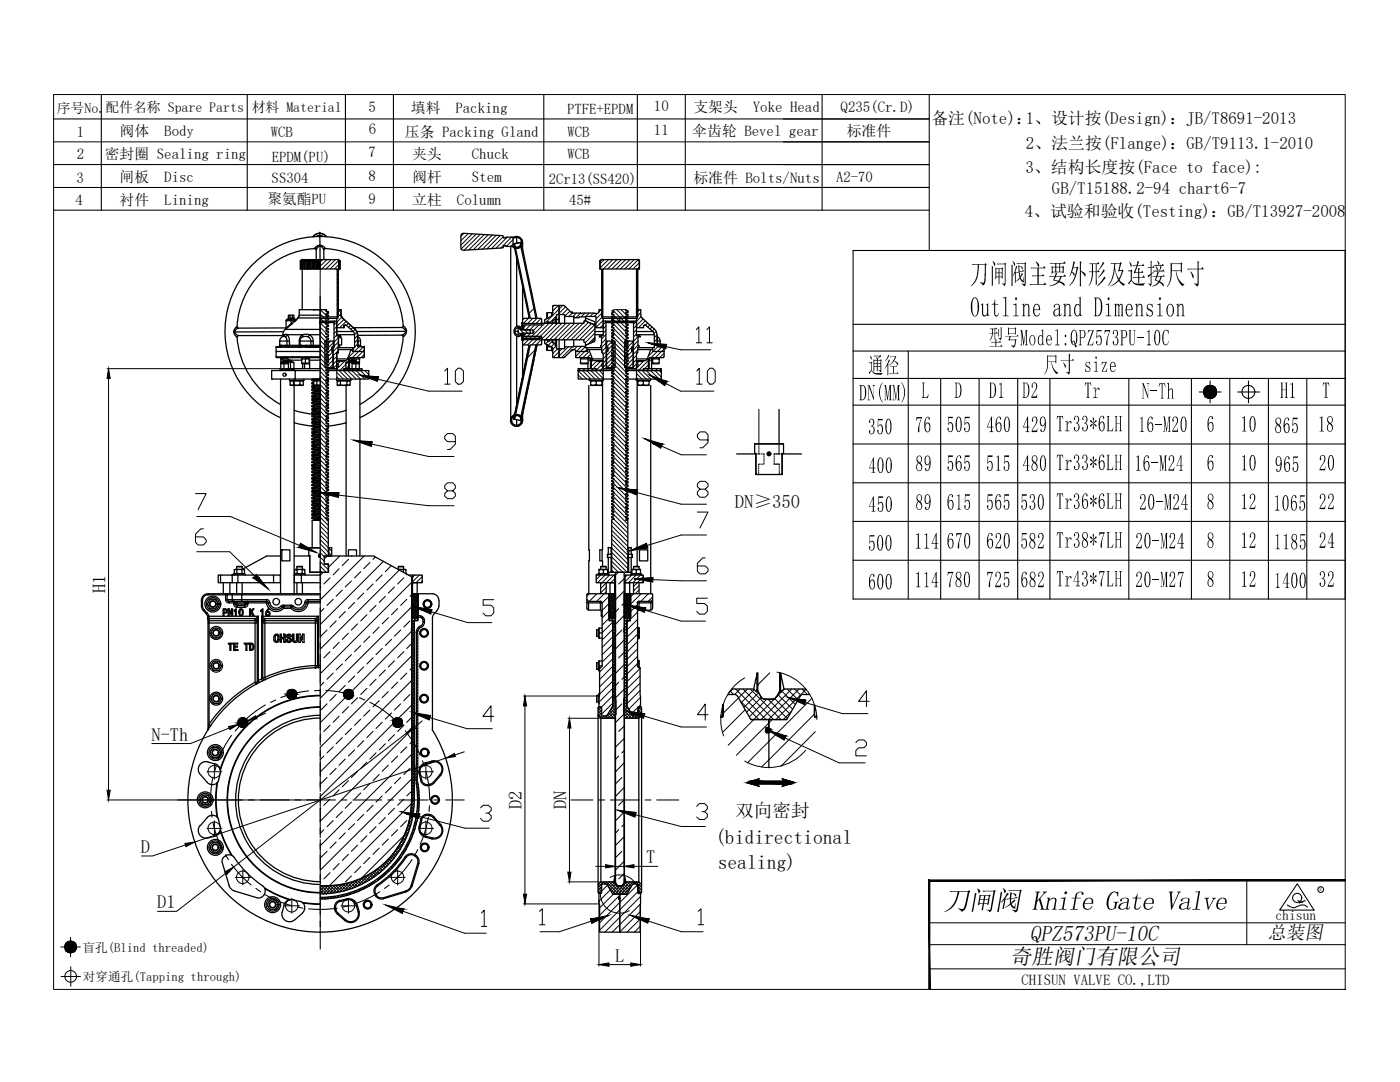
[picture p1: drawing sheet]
<svg xmlns="http://www.w3.org/2000/svg" width="279mm" height="216mm" viewBox="0 0 279 216" stroke-linecap="round" stroke-linejoin="round" font-family="sans-serif">
<defs><g id="words">
<g font-size="6.6">
<text x="137.9" y="69.5">11</text>
<text x="87.8" y="78">10</text>
<text x="138.3" y="78">10</text>
</g>
<g font-size="5.6">
<text x="193.5" y="56.6">刀闸阀主要外形及连接尺寸</text>
<text x="193.6" y="63.2">Outline and Dimension</text>
</g>
<text font-size="5.5" x="188.2" y="181.6">刀闸阀 Knife Gate Valve</text>
<g font-size="4.6">
<text x="197.3" y="68.9">型号Model:QPZ573PU-10C</text>
<text x="173.3" y="74.5">通径</text>
<text x="208.3" y="74.3">尺寸 size</text>
<text x="171.4" y="80">DN(MM)</text>
<text x="183.9" y="79.4">L</text>
<text x="190.5" y="79.4">D</text>
<text x="197.3" y="79.4">D1</text>
<text x="204" y="79.4">D2</text>
<text x="216.4" y="79.4">Tr</text>
<text x="227.9" y="79.6">N-Th</text>
<text x="255.5" y="79.4">H1</text>
<text x="263.9" y="79.4">T</text>
<text x="173.2" y="86.7">350</text>
<text x="182.7" y="86.3">76</text>
<text x="188.9" y="86.3">505</text>
<text x="196.9" y="86.3">460</text>
<text x="204.1" y="86.3">429</text>
<text x="210.8" y="86.1">Tr33*6LH</text>
<text x="227.1" y="86.3">16-M20</text>
<text x="240.8" y="86.2">6</text>
<text x="247.6" y="86.2">10</text>
<text x="254.4" y="86.5">865</text>
<text x="263" y="86.2">18</text>
<text x="173.3" y="94.4">400</text>
<text x="182.7" y="94.1">89</text>
<text x="188.9" y="94">565</text>
<text x="196.8" y="94">515</text>
<text x="204.1" y="94">480</text>
<text x="210.8" y="93.8">Tr33*6LH</text>
<text x="226.4" y="94">16-M24</text>
<text x="240.8" y="93.9">6</text>
<text x="247.6" y="93.9">10</text>
<text x="254.5" y="94.2">965</text>
<text x="263.2" y="93.9">20</text>
<text x="182.7" y="101.8">89</text>
<text x="188.9" y="101.8">615</text>
<text x="196.8" y="101.8">565</text>
<text x="203.7" y="101.8">530</text>
<text x="210.8" y="101.6">Tr36*6LH</text>
<text x="227.3" y="101.8">20-M24</text>
<text x="240.9" y="101.7">8</text>
<text x="247.6" y="101.7">12</text>
<text x="254.2" y="101.9">1065</text>
<text x="263.2" y="101.7">22</text>
<text x="173.3" y="102.2">450</text>
<text x="173.2" y="109.9">500</text>
<text x="182.5" y="109.5">114</text>
<text x="188.9" y="109.5">670</text>
<text x="196.8" y="109.5">620</text>
<text x="203.7" y="109.5">582</text>
<text x="210.8" y="109.3">Tr38*7LH</text>
<text x="226.6" y="109.5">20-M24</text>
<text x="240.9" y="109.4">8</text>
<text x="247.6" y="109.4">12</text>
<text x="254.2" y="109.7">1185</text>
<text x="263.2" y="109.4">24</text>
<text x="173.3" y="117.6">600</text>
<text x="182.5" y="117.2">114</text>
<text x="188.9" y="117.2">780</text>
<text x="196.8" y="117.2">725</text>
<text x="203.7" y="117.2">682</text>
<text x="210.8" y="117.1">Tr43*7LH</text>
<text x="226.6" y="117.2">20-M27</text>
<text x="240.9" y="117.1">8</text>
<text x="247.6" y="117.1">12</text>
<text x="254.2" y="117.4">1400</text>
<text x="263.2" y="117.1">32</text>
</g>
<g font-size="4.4">
<text x="205.6" y="187.7">QPZ573PU-10C</text>
<text x="201.6" y="192.3">奇胜阀门有限公司</text>
</g>
<g font-size="3.9">
<text x="142.7" y="168.5">(bidirectional</text>
<text x="143.2" y="173.4">sealing)</text>
</g>
<text font-size="3.8" x="253.1" y="187.4">总装图</text>
<g font-size="3.7">
<text x="146.7" y="101.4">DN≥350</text>
<text x="21.1" y="118.3" transform="rotate(-90 21.1 118.3)">H1</text>
<text x="30.3" y="147.8">N-Th</text>
<text x="104.2" y="161.4" transform="rotate(-90 104.2 161.4)">D2</text>
<text x="113.1" y="161.5" transform="rotate(-90 113.1 161.5)">DN</text>
<text x="146.8" y="163">双向密封</text>
<text x="28.1" y="170.3">D</text>
<text x="129" y="172.3">T</text>
<text x="31.4" y="181.3">D1</text>
<text x="122.8" y="191.9">L</text>
</g>
<g font-size="3.4">
<text x="185.9" y="24.8">备注(Note)：1、设计按(Design)：JB/T8691-2013</text>
<text x="204.8" y="29.8">2、法兰按(Flange)：GB/T9113.1-2010</text>
<text x="204.7" y="34.5">3、结构长度按(Face to face):</text>
<text x="209.9" y="38.7">GB/T15188.2-94 chart6-7</text>
<text x="204.5" y="43.4">4、试验和验收(Testing)：GB/T13927-2008</text>
</g>
<g font-size="3">
<text x="73.6" y="22.3">5</text>
<text x="82" y="22.6">填料</text>
<text x="90.9" y="22.6">Packing</text>
<text x="130.5" y="22.1">10</text>
<text x="138.4" y="22.3">支架头</text>
<text x="150.2" y="22.3">Yoke Head</text>
<text x="167.8" y="22.3">Q235(Cr.D)</text>
<text x="15.4" y="27.3">1</text>
<text x="23.9" y="27.2">阀体</text>
<text x="32.8" y="27.2">Body</text>
<text x="73.6" y="26.8">6</text>
<text x="80.8" y="27.2">压条 Packing Gland</text>
<text x="130.5" y="27">11</text>
<text x="138.2" y="27.2">伞齿轮 Bevel gear</text>
<text x="169" y="27.1">标准件</text>
<text x="15.3" y="31.7">2</text>
<text x="20.9" y="31.8">密封圈 Sealing ring</text>
<text x="73.6" y="31.4">7</text>
<text x="82.3" y="31.8">夹头</text>
<text x="94.2" y="31.8">Chuck</text>
<text x="15.1" y="40.9">4</text>
<text x="15.3" y="36.5">3</text>
<text x="23.9" y="40.8">衬件</text>
<text x="23.9" y="36.4">闸板</text>
<text x="32.8" y="40.8">Lining</text>
<text x="32.8" y="36.4">Disc</text>
<text x="73.6" y="36.1">8</text>
<text x="73.6" y="40.6">9</text>
<text x="82.3" y="36.3">阀杆</text>
<text x="82.3" y="40.8">立柱</text>
<text x="91.2" y="40.8">Column</text>
<text x="94.2" y="36.3">Stem</text>
<text x="138.4" y="36.6">标准件 Bolts/Nuts</text>
<text x="203.9" y="196.5">CHISUN VALVE CO.,LTD</text>
</g>
<g font-size="2.9">
<text x="113.2" y="22.7">PTFE+EPDM</text>
<text x="54" y="27.2">WCB</text>
<text x="113.2" y="27.2">WCB</text>
<text x="54.3" y="32.3">EPDM(PU)</text>
<text x="113.2" y="31.8">WCB</text>
<text x="53.4" y="40.8">聚氨酯PU</text>
<text x="54.2" y="36.6">SS304</text>
<text x="109.5" y="36.6">2Cr13(SS420)</text>
<text x="113.6" y="40.9">45#</text>
<text x="166.9" y="36.3">A2-70</text>
</g>
<g font-size="2.8">
<text x="11.3" y="22.5">序号No.</text>
<text x="21" y="22.4">配件名称 Spare Parts</text>
<text x="50.2" y="22.4">材料 Material</text>
</g>
<text font-size="2.7" x="254.5" y="183.7">chisun</text>
<g font-size="2.5">
<text x="16.5" y="189.9">盲孔(Blind threaded)</text>
<text x="16.5" y="195.7">对穿通孔(Tapping through)</text>
</g>
<text font-size="1" x="263.3" y="177.9">R</text>
</g></defs>
<g fill="none" stroke="#000" stroke-width=".21">
<path d="M20.2 18.9v23M49.3 18.9v23M68.9 18.9v23M78.5 18.9v23M108.5 18.9v23M127.2 18.9v23M136.8 18.9v23M164.1 18.9v23M185.4 18.9v31.1M10.7 37.4h174.7M10.7 32.8h174.7M10.7 23.7h174.7"/>
<path d="M156.3 28.3h29.1M10.7 41.9h174.7M170.3 50h98.2v69.5h-98.2zM170.3 64.7h98.2M170.3 70h98.2M170.3 75.5h98.2M181.3 70v49.5M187.7 75.5v44M195.4 75.5v44M203.1 75.5v44M209.5 75.5v44M225.3 75.5v44"/>
<path d="M237.8 75.5v44M239.3 78.2h4.4M241.5 76v4.4M245.4 75.5v44M247 78.2h4.4M249.2 76v4.4M253.1 75.5v44M260.8 75.5v44M170.3 80.8h98.2M170.3 88.6h98.2M170.3 96.3h98.2M64 117.1l-.1 .1"/>
<path d="M64.5 114.2l-.6 .6M65.3 111l-.6 .5M65.9 115.3l-1.3 1.2M66.5 119.6l-1.2 1.2M67.7 113.5l-1.2 1.2M67.8 110.9l-2.2 2.3M68.3 117.8l-1.2 1.2M69.5 111.6l-1.2 1.2M70.1 115.9l-1.2 1.2M70.3 110.9l-.2 .1M72 114.1l-1.2 1.2M72.6 118.3l-1.2 1.3"/>
<path d="M72.7 110.9l-8.8 8.8M73.8 112.3l-1.2 1.2M74.5 116.5l-1.3 1.3M74.9 111.1l-.4 .5M76.3 114.7l-1.3 1.2M76.5 112l-12.6 12.6M76.9 119l-1.2 1.2M78.1 112.8l-1.2 1.3M78.7 117.1l-1.2 1.2M79.7 113.7l-15.8 15.8M80.6 115.3l-1.2 1.2M81.2 119.6l-1.2 1.2"/>
<path d="M81.3 114.6l-.1 .1M82.2 116.2l-18.3 18.2M82.2 119.4l.3 .3M82.2 119.2l.1 .1M82.2 118.9h.1M82.3 119.8l.3 .4M82.3 118.6l.3 .4M82.3 118.5l-.5 .5M82.4 118.5l.1 .1M82.4 119.1l.4 .4M82.6 119.5l.3 .4M82.6 118.5l-.4 .4"/>
<path d="M82.7 118.5l.2 .2M82.7 118.8l.4 .4M82.9 119.2l.3 .4M82.9 118.5l-.7 .7M83 119.7l.4 .3M83 118.5l.4 .4M83.1 118.9l.4 .4M83.2 118.5l-1 1M83.3 119.4l.2 .2M83.4 119.7l-1.2 1.3M83.4 119.8l.1 .1M83.4 118.6l.1 .1"/>
<path d="M83.5 118.5l-1.3 1.3M83.5 118.8l-1.3 1.3M83.5 119.1l-1.3 1.3M83.5 119.4l-1.3 1.3M83.5 120l-1.3 1.3M121.5 119.4l.1 .1M121.5 119.7l.3 .2M121.5 118.5l.3 .2M121.6 118.8l.3 .4M121.7 119.2l.4 .4M121.8 118.5l-.3 .2M121.9 119.7l.3 .3"/>
<path d="M121.9 118.5l.3 .4M122 118.9l.4 .4M122 118.5l-.5 .5M122.2 119.4l.3 .3M122.3 119.8l.4 .4M122.3 118.6l.4 .4M122.3 118.5l-.8 .8M122.4 118.5l.1 .1M122.5 119.1l.3 .4M122.6 119.5l.2 .3M122.6 118.5l-1.1 1.1M122.7 118.5l.1 .1"/>
<path d="M122.8 118.8v.1M122.8 118.6l-1.3 1.3M122.8 118.9l-1.3 1.3M122.8 119.2l-1.3 1.3 .1 .1M122.8 119.5l-1.3 1.3M122.8 119.7l-1.3 1.4M122.9 117.1l-.1 .1M123.4 114.2l-.6 .6M124.6 118.9h.1M124.6 117.9l-1.8 1.8M124.6 115.5l-1.1 1M124.6 119.5l.3 .2"/>
<path d="M124.6 119.2l.1 .1M124.7 119.8l.3 .4M124.7 118.6l.3 .4M124.7 118.5l-.1 .1M124.7 118.5l.2 .1M124.8 119.1l.4 .4M125 119.5l.3 .4M125 118.5l-.4 .4M125 118.5l.3 .2M125.1 118.8l.4 .4M125.3 119.2l.3 .4M125.3 118.5l-.7 .7"/>
<path d="M125.4 119.7l.4 .3M125.4 118.5l.4 .4M125.5 118.9l.4 .4-1.3 1.3 .3 .3M125.6 118.5l-1 1M125.7 119.4l.2 .2M125.8 118.5l-1.2 1.3M125.8 119.7l-1.2 1.2M125.8 119.8l-1.2 1.4M125.8 118.6l.1 .1M125.9 118.8l-1.3 1.3M125.9 119.1l-1.3 1.2M170.3 104h98.2"/>
<path d="M170.3 111.8h98.2M64 131.9l-.1 .1M64.6 121.4l-.7 .8M64.6 136.1l-.7 .8M65.3 125.7l-1.3 1.2M65.9 130l-1.3 1.3M66.5 134.3l-1.2 1.2M67.1 123.9l-1.2 1.2M67.1 138.6l-1.2 1.2M67.7 128.2l-1.2 1.2M68.3 132.5l-1.2 1.2M68.9 122l-1.2 1.3"/>
<path d="M68.9 136.8l-1.2 1.2M69.5 126.4l-1.2 1.2M70.1 130.6l-1.2 1.3M70.8 120.2l-1.3 1.2M70.8 134.9l-1.3 1.2M71.4 124.5l-1.3 1.2M71.4 139.2l-1.3 1.2M72 128.8l-1.2 1.2M72.6 133.1l-1.2 1.2M73.2 122.7l-1.2 1.2M73.2 137.4l-1.2 1.2M73.8 126.9l-1.2 1.3"/>
<path d="M74.5 131.3l-1.3 1.2M75 120.8l-1.2 1.2M75 135.5l-1.2 1.3M75.7 125.1l-1.2 1.3M75.7 139.8l-1.2 1.2M76.3 129.4l-1.3 1.2M76.9 133.7l-1.2 1.2M77.5 123.3l-1.2 1.2M77.5 138l-1.2 1.2M78.1 127.6l-1.2 1.2M78.7 131.9l-1.2 1.2M79.4 121.4l-1.3 1.3"/>
<path d="M79.4 136.1l-1.3 1.3M80 125.7l-1.3 1.2M80.6 130l-1.2 1.3M81.2 134.3l-1.2 1.2M81.8 123.9l-1.2 1.2M81.8 138.6l-1.2 1.2M82.2 121.1l-18.3 18.2M82.2 126l-18.3 18.2M82.2 130.9l-18.3 18.2M82.2 135.8l-18.3 18.2M82.2 128.4l-1 1M82.2 133.3l-.4 .4"/>
<path d="M82.2 123l.3 .3M82.2 122.7l.1 .1M82.2 121.8l.3 .3M82.2 121.5l.1 .2M82.2 121.2h.1M82.2 120.6l.3 .3M82.2 120.3l.1 .2M82.2 120h.1M82.3 122.2l.3 .3M82.3 121l.3 .4M82.4 122.6l.4 .4M82.4 121.4l.4 .4"/>
<path d="M82.4 120.3l.4 .3M82.6 123.1l.1 .2M82.6 121.9l.3 .4M82.6 120.7l.3 .4M82.7 122.3l.4 .4M82.7 121.1l.4 .4M82.7 120l.4 .3M82.9 122.8l.3 .3M82.9 121.6l.3 .4M82.9 120.4l.3 .4M83 123.2v.1M83 122l.4 .4"/>
<path d="M83 120.9l.4 .3M83.1 122.5l.4 .3M83.1 121.3l.4 .3M83.1 120.1l.4 .3M83.3 122.9l.2 .2M83.3 121.7l.2 .2M83.3 120.6l.2 .1M83.4 120.9l-1.2 1.3M83.4 122.1l-1.2 1.2M83.4 122.2h.1M83.4 121h.1M83.5 120.3l-1.3 1.3"/>
<path d="M83.5 120.6l-1.3 1.3M83.5 121.1l-1.3 1.3M83.5 121.4l-1.3 1.4M83.5 121.7l-1.3 1.3M83.5 122.3l-1 1M83.5 122.6l-.7 .7M83.5 122.9l-.4 .4M83.5 123.2l-.1 .1M121.5 123.2l.1 .1M121.5 122.9l.1 .1M121.5 122l.3 .3M121.5 121.7l.1 .1"/>
<path d="M121.6 122.3l.3 .4M121.6 121.1l.3 .4M121.6 120.9l.2 .2M121.6 120l.3 .3M121.7 122.8l.4 .3M121.7 121.6l.4 .4M121.7 120.4l.4 .4M121.9 123.2v.1M121.9 122l.3 .4M121.9 120.9l.3 .3M122 122.5l.4 .3M122 121.3l.4 .4"/>
<path d="M122 120.1l.4 .4M122.2 122.9l.3 .4M122.2 121.7l.3 .4M122.2 120.6l.3 .3M122.3 122.2l.4 .3M122.3 121l.4 .4M122.5 122.6l.3 .4M122.5 121.4l.3 .4M122.5 120.3l.3 .3M122.6 123.1l.2 .2M122.6 120.7l.2 .3M122.8 122.3v.1l-.9 .9"/>
<path d="M122.8 121.1v.2M122.8 120v.1M122.8 122.1l-1.1 1.2M122.8 120l-1.3 1.4M122.8 120.3l-1.3 1.4M122.8 120.6l-1.3 1.3M122.8 120.9l-1.3 1.3M122.8 121.2l-1.3 1.3M122.8 121.5l-1.3 1.3M122.8 121.8l-1.3 1.3M122.8 122.7l-.6 .6M122.8 123l-.3 .3"/>
<path d="M122.9 131.9h-.1M123.5 121.4l-.7 .7-.2-.2M123.5 136.1l-.7 .7M124.1 125.7l-1.2 1.2M124.6 122.4h.1M124.6 121.2h.1M124.6 120h.1M124.6 122.8l-1.8 1.8M124.6 127.7l-1.8 1.8M124.6 132.6l-1.8 1.8M124.6 137.5l-1.8 1.8M124.6 120.3l-.5 .5"/>
<path d="M124.6 130.2l-1.1 1.1M124.6 135.1l-.5 .4M124.6 120.3l.1 .2M124.7 122.2l.3 .3M124.7 121l.3 .4M124.8 122.6l.4 .4M124.8 121.4l.4 .4M124.8 120.3l.4 .3M125 121.9l.3 .4M125 123.1l.1 .2M125 120.7l.3 .4M125.1 122.3l.4 .4"/>
<path d="M125.1 121.1l.4 .4M125.1 120l.4 .3M125.3 122.8l.3 .3M125.3 121.6l.3 .4M125.3 120.4l.3 .4M125.4 123.2v.1M125.4 122l.4 .4M125.4 120.9l.4 .3M125.5 120.1l.4 .4-1.3 1.3 .3 .3M125.5 122.5l.4 .3M125.5 121.3l.4 .4M125.7 122.9l.2 .2"/>
<path d="M125.7 121.7l.2 .2M125.7 120.6l.2 .2M125.8 122.2h.1M125.8 120.8l-1.2 1.3M125.8 121l.1 .1M125.9 121.7l-1.3 1.3 .2 .3M125.9 120.2l-1.3 1.3 .1 .2M125.9 121.1l-1.3 1.3M125.9 121.4l-1.3 1.3 .1 .1M125.9 122l-1.3 1.3M125.9 122.3l-1 1M125.9 122.6l-.7 .7"/>
<path d="M125.9 122.9l-.4 .4M125.9 123.2l-.1 .1M153.6 134.3l-2.4 2.3M155 139.1l-.5 .3M64 146.6l-.1 .1M64.6 150.9l-.7 .7M65.3 140.4l-1.3 1.3M65.3 155.1l-1.3 1.3M65.9 144.7l-1.3 1.3M65.9 159.5l-1.3 1.2M66.5 149l-1.2 1.2M67.1 153.3l-1.2 1.2"/>
<path d="M67.7 142.9l-1.2 1.2M67.7 157.6l-1.2 1.2M68.3 147.2l-1.2 1.2M68.9 151.5l-1.2 1.2M69.5 141l-1.2 1.3M69.5 155.8l-1.2 1.2M70.1 145.4l-1.2 1.2M70.8 149.6l-1.3 1.3M71.4 153.9l-1.3 1.2M72 143.5l-1.2 1.2M72 158.2l-1.2 1.3M72.6 147.8l-1.2 1.2"/>
<path d="M73.2 152.1l-1.2 1.2M73.8 141.7l-1.2 1.2M73.8 156.4l-1.2 1.2M74.5 146l-1.3 1.2M75 150.2l-1.2 1.3M75.7 154.5l-1.2 1.3M76.3 144.1l-1.3 1.3M76.3 158.8l-1.3 1.2M76.9 148.4l-1.2 1.2M77.5 152.7l-1.2 1.2M78.1 142.3l-1.2 1.2M78.1 157l-1.2 1.2"/>
<path d="M78.7 146.6l-1.2 1.2M79.4 150.9l-1.3 1.2M80 140.4l-1.3 1.3M80 155.1l-1.3 1.3M80.6 144.7l-1.2 1.3M80.6 159.5l-1.2 1.2M81.2 149l-1.2 1.2M81.8 153.3l-1.2 1.2M82.2 155.4l-18.3 18.2M82.2 140.7l-18.3 18.2M82.2 145.6l-18.3 18.3M82.2 150.5l-18.3 18.3"/>
<path d="M82.2 143.2l-1 .9M82.2 148.1l-.4 .3M82.2 157.9l-1 .9M122.9 146.6h-.1M123.5 150.9l-.7 .6M124.1 140.4l-1.2 1.3M124.1 155.1l-1.2 1.3M124.6 142.4l-1.8 1.8M124.6 147.3l-1.8 1.8M124.6 152.2l-1.8 1.8M124.6 157.1l-1.8 1.8M124.6 144.9l-1.1 1.1"/>
<path d="M124.6 149.8l-.5 .4M124.6 159.6l-1.1 1.1M149 156.2l2.5-.8-.5 .8 .5 .7zM151.2 155.9h5.2M151.2 156.4h5.2M156.1 155.4l2.6 .8-2.6 .7 .5-.7zM64 161.3l-.1 .1M64 176l-.1 .1M64.6 165.6l-.7 .7M65.3 169.9l-1.3 1.2M65.9 174.1l-1.3 1.3M66.5 163.7l-1.2 1.3"/>
<path d="M67.1 168l-1.2 1.2M67.7 172.3l-1.2 1.3M68.3 161.9l-1.2 1.2M68.9 166.2l-1.2 1.2M69.5 170.5l-1.2 1.2M70.1 174.8l-1.2 1.2M70.1 160l-1.2 1.3M70.8 164.4l-1.3 1.2M71.4 168.6l-1.3 1.3M72 172.9l-1.2 1.2M72.6 162.5l-1.2 1.2M73.2 166.8l-1.2 1.2"/>
<path d="M73.8 171.1l-1.2 1.2M74.5 160.7l-1.3 1.2M75 165l-1.2 1.2M75.7 169.2l-1.2 1.3M76.9 163.1l-1.2 1.3M77.5 167.4l-1.2 1.2M78.7 161.3l-1.2 1.2M79.4 165.6l-1.3 1.2M80.7 166.7l-8.7 8.6M81.2 163.7l-1.2 1.3M81.8 163.1h.1M82.1 160.3l-16.4 16.5"/>
<path d="M122.9 161.3l-.1 .1M122.9 176l-.1 .1M123.5 165.6l-.7 .6M124.1 169.9l-1.2 1.2M124.6 162l-1.8 1.8M124.6 166.9l-1.8 1.8M124.6 171.9l-1.8 1.7M124.6 164.5l-.5 .5M124.6 174.3l-1.1 1.1"/>
<circle cx="241.5" cy="78.2" r="1.29"/>
<circle cx="249.1" cy="78.2" r="1.29"/>
</g>
<!-- layer: TEXT -->
<path d="M10.7 28.3h174.7" fill="none" stroke="#000" stroke-width=".2"/>
<!-- layer: 0 -->
<g fill="none" stroke="#000" stroke-width=".2">
<path d="M10.7 18.9h257.8v178.5h-257.8zM63.9 51.8v23.9M185.4 50h83.1M57 68.9v.3M58.7 64l-.6 .5 .1 .2 .7-.6M63.9 64.1v.5M63.9 67.7v18l-1.2 .2M63.9 61.8v.1M64.9 68.1h-.1M65.1 76.6l.5 .1M67.2 73.9v1.7h-2.1M70.4 70.1h2.3"/>
<path d="M122.2 62l.3-.2h2.4l.4 .3M62.8 97.2l1.1-.1v46.2M63.9 89.6v7.5M63.9 87v.7l-1.2 .1M63.9 87.7v.6l-1.2 .2M63.9 85.7v.6l-1.2 .2M63.9 88.3v.7l-1.2 .1M63.9 86.3v.7l-1.2 .2M63.9 89v.6l-1.2 .2M151.5 81.7v6.9M155.5 88.6v2M47.3 113.7h1"/>
<path d="M59.3 113.7h1M63.9 114.2h1.7M79.6 113.7h.9M83.4 123.2a.79 .79 0 0 1 1 .7M83.4 122.9h.3M83.4 126.3v26.5M83.7 122.8a1.06 1.06 0 0 1 1 1.3M84 125.1a1.29 1.29 0 0 0-.7 1.2M84.4 124l-.1 .5-.4 .4M84.7 124a1.25 1.25 0 0 1-.6 1.2M40.4 158.7h1.1M83.3 155.3l.1 .9"/>
<path d="M83.3 153.9v1.4M83.3 153.6v.3M83.3 152.8v.8M63.9 176v10M248.8 175.7v12.8M12.1 189h3.9M12.2 194.8h3.9M14.1 187v3.9M14.1 192.9v3.9M185.4 193.3h83.1M185.4 184.1h83.1"/>
<circle cx="153.5" cy="90.6" r=".4"/>
<circle cx="153.5" cy="90.6" r=".32"/>
<circle cx="14.1" cy="188.9" r="1.16"/>
</g>
<circle cx="14.1" cy="194.8" r="1.16" fill="none" stroke="#000" stroke-width=".2"/>
<!-- layer: 0 -->
<g fill="#000" stroke="#000" stroke-width=".2">
<path d="M153.1 146.1h.3zM153.1 145.3h.3zM153.2 146.1h.2zM153.2 145.3h.2zM153.4 146h.2z"/>
<path d="M152.9 145.7h.5zM152.9 145.7h.5z"/>
<path d="M153.2 146.1h.2zM153.2 146.1h.2z"/>
<path d="M153.2 145.3h.2zM153.2 145.3h.2z"/>
<path d="M153.2 145.3h.2zM153.1 145.3h.3zM153.1 145.3h.3z"/>
<path d="M153.1 145.3l.3 .1zM153.1 145.3l.3 .1z"/>
<path d="M153.1 145.4h.3zM153 145.4h.4z"/>
<path d="M153 145.4l.4 .1zM153 145.4l.4 .1z"/>
<path d="M152.9 145.5h.5zM152.9 145.5h.5z"/>
<path d="M152.9 145.5l.5 .1zM152.9 145.5l.5 .1z"/>
<path d="M152.9 145.6l.5 .1zM152.9 145.6l.5 .1z"/>
<path d="M152.9 145.7l.5 .1zM152.9 145.7l.5 .1z"/>
<path d="M152.9 145.8l.5 .1zM152.9 145.8l.5 .1z"/>
<path d="M152.9 145.9h.5zM152.9 145.9h.5z"/>
<path d="M152.9 145.9l.5 .1zM152.9 145.9l.5 .1z"/>
<path d="M153 146h.4zM153 146h.4z"/>
<path d="M153.1 146l.3 .1zM153.1 146l.3 .1zM153.1 146.1h.3z"/>
<path d="M153.1 146.1h.3zM153.1 146.1h.3z"/>
<path d="M153.4 145.4h.2zM153.4 145.4h.2z"/>
<path d="M153.4 145.4h.2zM153.4 145.4h.2z"/>
<path d="M153.4 145.4l.3 .1zM153.4 145.4l.3 .1z"/>
<path d="M153.4 146h.2zM153.4 146h.2z"/>
<path d="M153.4 145.5l.3 .1zM153.4 145.5l.3 .1z"/>
<path d="M153.4 145.9h.3zM153.4 145.9l.2 .1z"/>
<path d="M153.4 145.6h.3zM153.4 145.6h.3z"/>
<path d="M153.4 145.6l.3 .1zM153.4 145.6l.3 .1z"/>
<path d="M153.4 145.7l.3 .1zM153.4 145.7l.3 .1z"/>
<path d="M153.4 145.8h.3zM153.4 145.8h.3z"/>
<path d="M153.4 145.8h.3zM153.4 145.8l.3 .1z"/>
<path d="M14 187.8l.4 .1zM13.8 187.9h.6z"/>
<path d="M13.8 187.9h.8zM13.6 187.9h1z"/>
<path d="M13.8 190.1h.6zM13.8 190.1h.4z"/>
<path d="M13.6 187.9l1.2 .1-.2-.1zM13.4 188l.2-.1 1.2 .1z"/>
<path d="M13.6 190h1zM13.6 190l.8 .1z"/>
<path d="M13.4 188l1.6 .2-.2-.2zM13.2 188.2l.2-.2 1.6 .2z"/>
<path d="M13.4 189.9h1.4zM13.4 189.9l1.2 .1z"/>
<path d="M13.2 188.2l1.9 .1-.1-.1zM13.2 188.2l1.9 .1h-2z"/>
<path d="M13.2 189.7l1.6 .2 .2-.2zM13.2 189.7l1.6 .2h-1.4z"/>
<path d="M13.1 188.3l2.1 .2-.1-.2zM13.1 188.3l2.1 .2h-2.2z"/>
<path d="M13.1 189.6l1.9 .1 .1-.1zM13.1 189.6l1.9 .1h-1.8z"/>
<path d="M13 188.5l2.2 .3v-.3zM13 188.5l2.2 .3h-2.2z"/>
<path d="M13 189.4l2.1 .2 .1-.2zM13 189.4l2.1 .2h-2z"/>
<path d="M13 188.8l2.3 .2-.1-.2zM13 188.8l2.3 .2h-2.4z"/>
<path d="M13 189.2l2.2 .2v-.2zM13 189.2l2.2 .2h-2.2z"/>
<path d="M12.9 189l2.3 .2 .1-.2zM12.9 189l2.3 .2h-2.2z"/>
</g>
<path d="M232.3 66l.3-.2h.6l.1 .8-.4-.6a.55 .55 0 0 0-.7 .7v1.3l.2 .7 .2 .1 .3-.1 .4-.6-.2 .5-.3 .3h-.3l-.3-.2-.2-.7v-1.2zM234.8 60.6h.4v.5l.3-.5h.3l.3 .2 .1 .4v1.7l.2 .2h-.6l.2-.2v-1.6a.39 .39 0 0 0-.3-.5 .39 .39 0 0 0-.5 .4v1.7l.2 .2h-.6l.2-.2v-2.1z" fill="#000"/>
<g fill="#000" stroke="#000" stroke-width=".2">
<path d="M241 79.4h1zM57.3 138.7h.3zM58 139.5h.5zM58.1 137.6h.3zM58.7 138.4l.5-.1v.1zM68.7 138.3l.3 .1h-.4zM69.3 139.5h.5zM69.4 137.6h.3zM48.2 145.1h.5zM48.3 143.2h.2zM78.8 145h1.1zM79.1 145.1h.4z"/>
<path d="M79.3 143.2h.2zM79.9 144.8l.1 .1zM79.9 144.8h.2zM149.9 156.4h1.3l.3 .5zM149.9 155.9l1.6-.5-.3 .5zM156.1 155.4l1.6 .5h-1.3zM156.6 156.2h2.1l-1 .2z"/>
<path d="M241 79.4l.8 .1zM241.2 79.5h.6z"/>
<path d="M241.4 76.9h.5zM241.2 76.9h.7z"/>
<path d="M241.2 76.9l.9 .1zM240.9 77h1.2z"/>
<path d="M240.9 77l1.4 .2-.2-.2zM240.7 77.2l.2-.2 1.4 .2z"/>
<path d="M240.8 79.3l1.2 .1 .2-.1zM240.8 79.3l1.2 .1h-1z"/>
<path d="M240.7 77.2l1.8 .1-.2-.1zM240.7 77.2l1.8 .1h-1.9z"/>
<path d="M240.6 79.1l1.6 .2 .2-.2zM240.6 79.1l1.6 .2h-1.4z"/>
<path d="M240.6 77.3l2 .2-.1-.2zM240.6 77.3l2 .2h-2.2z"/>
<path d="M240.4 77.5l2.3 .2-.1-.2zM240.4 77.5l2.3 .2h-2.4z"/>
<path d="M240.4 78.9l2 .2 .2-.2zM240.4 78.9l2 .2h-1.8z"/>
<path d="M240.3 77.7l2.5 .3-.1-.3zM240.3 77.7l2.5 .3h-2.6z"/>
<path d="M240.3 78.7l2.3 .2 .1-.2zM240.3 78.7l2.3 .2h-2.2z"/>
<path d="M240.2 78l2.6 .2v-.2zM240.2 78l2.6 .2h-2.6z"/>
<path d="M240.2 78.5l2.5 .2 .1-.2zM240.2 78.5l2.5 .2h-2.4z"/>
<path d="M240.2 78.2l2.6 .3v-.3zM240.2 78.2l2.6 .3h-2.6z"/>
<path d="M57.3 138.6h.7zM57.3 138.6l.3 .1z"/>
<path d="M58 139.5h.4zM58.1 139.5h.3z"/>
<path d="M58.1 137.6h.3zM58.1 137.6h.3z"/>
<path d="M58.1 137.6l.5 .1zM57.9 137.7h.7z"/>
<path d="M57.9 139.4h.6zM57.9 139.4l.6 .1z"/>
<path d="M57.9 137.7h.7zM57.9 137.7h.7z"/>
<path d="M57.9 137.7h.8zM57.8 137.7h.9z"/>
<path d="M57.3 138.5l.7 .1 .7-.1zM57.3 138.5l.7 .1h-.7z"/>
<path d="M57.9 139.4h.8zM57.9 139.4h.6z"/>
<path d="M57.8 139.3h.9zM57.8 139.3l.9 .1z"/>
<path d="M57.8 137.7h1zM57.7 137.7h1.1z"/>
<path d="M57.7 137.7l1.2 .1zM57.6 137.8h1.3z"/>
<path d="M57.7 139.3h1.1zM57.7 139.3h1z"/>
<path d="M57.6 137.8l1.3 .1zM57.6 137.8l1.3 .1z"/>
<path d="M57.6 139.3h1.3zM57.6 139.3h1.2z"/>
<path d="M57.6 137.9l1.4 .1zM57.5 138h1.5z"/>
<path d="M57.6 139.2h1.4zM57.6 139.2l1.3 .1z"/>
<path d="M57.5 138h1.5zM57.5 138h1.5z"/>
<path d="M57.5 139.1h1.5zM57.5 139.1l1.5 .1z"/>
<path d="M57.5 138l1.6 .1-.1-.1zM57.5 138l1.6 .1h-1.7z"/>
<path d="M57.4 139.1h1.6zM57.4 139.1h1.6z"/>
<path d="M57.4 139h1.7zM57.4 139l1.6 .1z"/>
<path d="M57.4 138.1h1.7zM57.4 138.1h1.7z"/>
<path d="M57.4 138.1l1.8 .2-.1-.2zM57.4 138.1l1.8 .2h-1.9z"/>
<path d="M57.3 138.9h1.8zM57.3 138.9l1.8 .1z"/>
<path d="M57.3 138.3h1.9zM57.3 138.3h1.9z"/>
<path d="M57.3 138.3l1.4 .2 .5-.2zM57.3 138.3l1.4 .2h-1.4z"/>
<path d="M57.6 138.7l1.6 .1zM57.3 138.8h1.9z"/>
<path d="M57.3 138.8h1.9zM57.3 138.8l1.8 .1z"/>
<path d="M58.7 138.4l.5 .1v-.1zM58.3 138.5l.4-.1 .5 .1z"/>
<path d="M58.3 138.5l.9 .2v-.2zM57.6 138.7l.7-.2 .9 .2z"/>
<path d="M68.7 138.3h1.8zM68.7 138.3h1.8z"/>
<path d="M68.6 138.4l.9 .1zM68.6 138.4l.9 .1h-.9z"/>
<path d="M69.3 139.5h.4zM69.5 139.5h.2z"/>
<path d="M68.6 138.5l1.5 .2zM68.6 138.5l1.5 .2h-1.5z"/>
<path d="M69.4 137.6h.4zM69.4 137.6h.4z"/>
<path d="M69.4 137.6l.5 .1zM69.2 137.7h.7z"/>
<path d="M69.2 137.7h.7zM69.2 137.7h.7z"/>
<path d="M69.2 139.4h.7zM69.2 139.4l.6 .1z"/>
<path d="M69.2 137.7h.8zM69.1 137.7h.9z"/>
<path d="M69.2 139.4h.8zM69.2 139.4h.7z"/>
<path d="M69.1 137.7h1zM69 137.7h1.1z"/>
<path d="M69.1 139.3h.9zM69.1 139.3l.9 .1z"/>
<path d="M69 137.7l1.2 .1zM68.9 137.8h1.3z"/>
<path d="M69 139.3h1.1zM69 139.3h1z"/>
<path d="M68.6 138.7l1.9 .1zM68.6 138.7l1.9 .1z"/>
<path d="M68.9 139.3h1.3zM68.9 139.3h1.2z"/>
<path d="M68.9 137.8l1.3 .1zM68.9 137.8l1.3 .1z"/>
<path d="M68.9 137.9l1.4 .1zM68.9 137.9l1.4 .1h-1.5z"/>
<path d="M68.9 139.2h1.4zM68.9 139.2l1.3 .1z"/>
<path d="M68.8 138h1.5zM68.8 138h1.5z"/>
<path d="M68.8 139.1h1.5zM68.8 139.1l1.5 .1z"/>
<path d="M68.8 138l1.6 .1-.1-.1zM68.8 138l1.6 .1h-1.7zM68.7 138.1h1.7zM68.7 138.1h1.7z"/>
<path d="M68.7 139.1h1.6zM68.7 139.1h1.6z"/>
<path d="M68.7 138.1l1.8 .2-.1-.2zM68.7 138.1l1.8 .2h-1.8z"/>
<path d="M68.7 138.9l1.7 .1zM68.7 138.9l1.7 .1z"/>
<path d="M68.7 139h1.7zM68.7 139l1.6 .1z"/>
<path d="M68.7 138.3l1.8 .2v-.2zM68.7 138.3l1.8 .2h-1.3z"/>
<path d="M70.1 138.7l.4 .1zM70.1 138.7h.4z"/>
<path d="M68.7 138.8h1.8zM68.7 138.8l1.7 .1z"/>
<path d="M69.2 138.5l1.3 .1v-.1zM69.2 138.5l1.3 .1z"/>
<path d="M69.8 138.6l.7 .1zM69.8 138.6l.7 .1z"/>
<path d="M47.7 144.8h.2zM47.7 144.8l.1 .1z"/>
<path d="M47.6 144.6l.3 .2 .2-.2zM47.6 144.6l.3 .2h-.2z"/>
<path d="M47.5 144.4l.6 .2 .1-.2zM47.5 144.4l.6 .2h-.5z"/>
<path d="M48.2 145.1h.4zM48.3 145.1h.3z"/>
<path d="M47.5 144.3l.7 .1 .2-.1zM47.5 144.3l.7 .1h-.7z"/>
<path d="M47.5 144.2h1zM47.5 144.2l.9 .1z"/>
<path d="M48.3 143.2l.4 .1zM48.2 143.3h.5z"/>
<path d="M47.5 144l1 .2 .1-.2zM47.5 144l1 .2h-1z"/>
<path d="M48.2 143.3h.6zM48.2 143.3h.6z"/>
<path d="M48.2 143.3h.6zM48.1 143.3h.7z"/>
<path d="M47.5 143.9l1.1 .1 .2-.1zM47.5 143.9l1.1 .1h-1.1z"/>
<path d="M48.1 145.1h.7zM48.1 145.1h.6z"/>
<path d="M48.1 143.3l.8 .1zM48 143.4h.9z"/>
<path d="M48.1 145.1h.7zM48.1 145.1h.7z"/>
<path d="M48 143.4h1zM47.9 143.4h1.1z"/>
<path d="M47.6 143.7l1.2 .2 .2-.2zM47.6 143.7l1.2 .2h-1.3z"/>
<path d="M47.9 145h1.1zM47.9 145l.9 .1z"/>
<path d="M47.9 143.4l1.2 .1zM47.9 143.4l1.2 .1z"/>
<path d="M47.9 145h1.1zM47.9 145h1.1z"/>
<path d="M47.9 143.5h1.2zM47.8 143.5h1.3z"/>
<path d="M47.7 143.6l1.3 .1 .1-.1zM47.7 143.6l1.3 .1h-1.4z"/>
<path d="M47.8 144.9h1.3zM47.8 144.9l1.2 .1z"/>
<path d="M47.8 143.5h1.3zM47.8 143.5l1.3 .1z"/>
<path d="M47.8 144.9h1.3zM47.8 144.9h1.3z"/>
<path d="M49.1 143.6l.2 .1zM49.1 143.6l.2 .1h-.3z"/>
<path d="M49 143.7l.3 .1v-.1zM49 143.7l.3 .1h-.5z"/>
<path d="M47.9 144.7l1.2 .2 .2-.2zM47.8 144.9l.1-.2 1.2 .2z"/>
<path d="M48.8 143.8l.6 .2-.1-.2zM48.8 143.8l.6 .2h-.7z"/>
<path d="M48.1 144.6l1.2 .1v-.1zM48.1 144.6l1.2 .1h-1.4z"/>
<path d="M48.7 144h.7zM48.7 144h.7z"/>
<path d="M48.6 144l.8 .2v-.2zM48.6 144l.8 .2h-.9z"/>
<path d="M48.3 144.4l1 .2 .1-.2zM48.3 144.4l1 .2h-1.2z"/>
<path d="M48.5 144.2l.9 .2v-.2zM48.3 144.4l.2-.2 .9 .2z"/>
<path d="M78.6 143.6l.2 .1zM78.6 143.7h.2z"/>
<path d="M78.6 143.7l.4 .1zM78.6 143.7l.4 .1h-.5z"/>
<path d="M78.5 143.8l.6 .2-.1-.2zM78.5 143.8l.6 .2h-.7z"/>
<path d="M78.4 144l.9 .2-.2-.2zM78.4 144l.9 .2h-.9z"/>
<path d="M79.1 145.1h.4zM79.2 145.1h.3z"/>
<path d="M78.4 144.2l1.1 .2-.2-.2zM78.4 144.2l1.1 .2h-1.1z"/>
<path d="M79.3 143.2l.3 .1zM79.1 143.3h.5z"/>
<path d="M78.4 144.4l1.3 .2-.2-.2zM78.4 144.4l1.3 .2h-1.2z"/>
<path d="M79.1 143.3h.6zM79.1 143.3h.6z"/>
<path d="M79.1 143.3h.6zM78.9 143.3h.8z"/>
<path d="M78.5 144.6l1.4 .1-.2-.1zM78.5 144.6l1.4 .1h-1.3z"/>
<path d="M79 145.1h.7zM79 145.1h.5z"/>
<path d="M78.9 143.3l.9 .1zM78.9 143.3l.9 .1z"/>
<path d="M79 145.1h.7zM79 145.1h.7z"/>
<path d="M78.9 143.4h1zM78.8 143.4h1.1z"/>
<path d="M78.6 144.7l1.4 .2-.1-.2zM78.6 144.7l1.4 .2h-1.3z"/>
<path d="M78.9 145h1zM78.9 145l.8 .1z"/>
<path d="M78.8 143.4l1.2 .1zM78.8 143.4l1.2 .1z"/>
<path d="M78.8 143.5h1.2zM78.6 143.5h1.4z"/>
<path d="M78.7 144.9h1.3zM78.7 144.9h1.3z"/>
<path d="M78.7 144.9h1.3zM78.7 144.9l1.2 .1zM78.8 145h1.1z"/>
<path d="M78.6 143.5l1.5 .1zM78.6 143.5l1.5 .1z"/>
<path d="M78.7 143.6l1.5 .1-.1-.1zM78.7 143.6l1.5 .1h-1.3z"/>
<path d="M78.9 143.7l1.3 .2v-.2zM78.9 143.7l1.3 .2h-1.2z"/>
<path d="M79.7 144.6l.4 .2 .1-.2zM79.7 144.6l.4 .2h-.2z"/>
<path d="M79 143.9l1.3 .1-.1-.1zM79 143.9l1.3 .1h-1.1z"/>
<path d="M79.2 144l1.1 .3v-.3zM79.2 144l1.1 .3h-.9z"/>
<path d="M79.4 144.3l.9 .1v-.1zM79.4 144.3l.9 .1h-.7z"/>
<path d="M79.6 144.4l.6 .2 .1-.2zM79.6 144.4l.6 .2h-.5z"/>
<path d="M149 156.2l2.2 .2-.2-.2zM149 156.2l2.2 .2h-1.3z"/>
<path d="M149.9 155.9l1.1 .3 .2-.3zM149 156.2l.9-.3 1.1 .3z"/>
<path d="M151.2 155.9l5.4 .3-.2-.3zM151.2 155.9l5.4 .3h-5.6z"/>
<path d="M156.6 156.2l-.2 .2h1.3zM156.4 156.4h1.3l-1.6 .5z"/>
<path d="M151 156.2l5.4 .2 .2-.2zM151 156.2l5.4 .2h-5.2z"/>
<path d="M156.4 155.9l2.3 .3-1-.3zM156.4 155.9l2.3 .3h-2.1z"/>
</g>
<!-- layer: 0 -->
<g fill="#000">
<path d="M233.2 177.9h.9l-.3 .4 .2 2.4 1.1-2.4-.2-.4h.8l-.4 .3-1.5 3.3h-.1l-.2-3.4zM238.5 177.9l1-.2-.6 3.5 .1 .2h.6l-.1 .1h-1.6v-.1l.7-.1 .6-3.1-.7-.2zM240.4 179.1h.9l-.3 .3 .2 1.6 .9-1.5-.2-.4h.7l-.3 .4-1.1 2h-.2l-.3-2z"/>
<path d="M235.7 179.4l.5-.2 .6-.1a.48 .48 0 0 1 .6 .6l-.3 1.6h.2l.2-.3a.36 .36 0 0 1-.2 .5 .36 .36 0 0 1-.5-.3l-.7 .3a.65 .65 0 0 1-.8-.5 .65 .65 0 0 1 .6-.8l1.2-.2v-.3a.44 .44 0 0 0-.2-.5 .44 .44 0 0 0-.5 .1l-.4 .1a.22 .22 0 0 1 0 .4 .22 .22 0 0 1-.3-.2zM235.9 180.5l-.2 .2a.48 .48 0 0 0 .2 .7 .48 .48 0 0 0 .6-.1l.4-.2 .2-1-.9 .1z"/>
<path d="M243.4 179.5l-.3 .7h1.4v-.3a.59 .59 0 0 0-.4-.6 .59 .59 0 0 0-.7 .2zM243.2 179.4l.8-.3 .5 .1 .3 .3v.8l-1.7 .1v.7l.5 .3 .5-.1 .5-.4-.6 .6h-.7l-.5-.5v-.8z"/>
</g>
<!-- layer: BHATCH -->
<path d="M185.4 188.5h83.1" fill="none" stroke="#000" stroke-width=".2"/>
<path d="M185.6 175.8h82.9v-.2zM185.4 175.6h83.1l-82.9 .2zM185.4 175.6l.2 21.8v-21.6zM185.4 175.6l.2 21.8h-.2z" fill="#000" stroke="#000" stroke-width=".2"/>
<!-- layer: HATCH -->
<circle cx="263.6" cy="177.5" r=".57" fill="none" stroke="#000" stroke-width=".21"/>
<!-- layer: OBJECT -->
<g fill="none" stroke="#000" stroke-width=".21">
<path d="M258.9 176.3l3.3 5.3h-6.8zM259 179.7a.89 .89 0 0 0 1.3 0l.2 .1M256.9 180.6a1.6 1.6 0 0 0 2 .3l.8-.3a1.23 1.23 0 0 1 1.2 .4M260 180.1l-.3-.1-.4 .2"/>
<circle cx="258.9" cy="179.2" r=".91"/>
</g>
<!-- layer: 0 -->
<g fill="none" stroke="#000" stroke-width=".25">
<path d="M59.9 52.1v1.6h.3M60 52l-.1 .1M60.1 51.9l-.1 .2h.2v1.6h.2M60.1 51.9l.1 .1M60.2 52l-.1 1.7-.2-1.6M60.2 52l.2-.1v.2M60.2 52v.1h.3v-.1M60.3 53.7v8.1M60.4 53.7h.1M60.4 51.8l-.3 .1M60.4 51.8h7.1l.2 .2v1.7v-1.6M60.5 52h.1"/>
<path d="M60.7 52.1l-.1-.2-.2 .2v1.6M60.7 52.1a.28 .28 0 0 1 .3-.2 .28 .28 0 0 1 .3 .2l.3-.2 .2 .2a.49 .49 0 0 1 .8 0v1.6h.2M60.7 52.1l.1 1.6M60.7 52.1h-.2v1.6h.2M60.8 52.1v1.6h.2M60.8 53.7h.1M60.8 52.1v1.6M60.9 52l-.1 .1M60.9 52l.1 .1h-.2M61.2 53.7h-.2v-1.6h.2l.1 1.6M61.4 53.7l-.1-1.6h.5l.1 1.6M61.4 53.7h.2v-1.6v1.6"/>
<path d="M61.4 52v1.7M61.5 52l.1 .1M61.6 53.7h.2M62 52.1h-.1v1.6h.1M62 52.1v1.6M62.1 52l.2 .1zM62.3 52.1v1.6h-.3M62.3 53.7v-1.6h.3v1.6M62.3 53.7h.3M62.8 52.1h-.2l.4-.2 .4 .2v1.6h.2M62.8 52.1v1.6M62.9 49.6l.2 .1"/>
<path d="M62.9 52l.2 .1h-.3zM62.9 49.6l.1 .1M62.9 49.6a16.6 16.6 0 0 0-15.6 15.6M63 52.1v1.6h-.2M63 53.7l.1-1.6h.2v1.6h-.2M63.1 49.2l.2 .2M63.3 49.4l-.2 .4v2M63.3 53.7h.1M63.8 52.1v1.6h-.2M63.8 46.6a1.67 1.67 0 0 0-1.3 .6M63.8 46.6a1.67 1.67 0 0 1 1.3 .6M63.8 47.2a18.9 18.9 0 0 0-18.5 14.9 18.9 18.9 0 0 0 10.7 21.2"/>
<path d="M63.8 47.2a18.9 18.9 0 0 1 18.6 14.8 18.9 18.9 0 0 1-10.6 21.3M63.8 47.2l.1 1.7-.5 .1-.6 .5 .3 .4M63.8 46.6h.1M63.8 46.6v.6M63.9 49.1l-.6 .3M63.9 48.9l.8 .4 .1 .3M63.9 51.9h-.3l-.2 .2h.5l-.2-.1-.1 .1v1.6M63.9 52.1v1.6h-.1M63.9 52.1h.1M63.9 53.7h.1M63.9 53.7h3.4v9.5M64.5 47.2l-.7-.2-.7 .2"/>
<path d="M64.6 49.8l-.2-.4-.5-.3v2.7M64.6 49.8v2M64.8 49.6a16.6 16.6 0 0 1 15.7 15.5M64.8 49.6l-.2 .2M64.8 49.6l-.1 .1M67.4 51.8l.2 .1M67.6 51.9l.2 .1M67.6 51.9l.1 .2M67.7 53.7h.1M67.7 52.1h.1v1.6h-.1M67.7 53.7h-.2v9.5h-3.6M67.7 52l.1 .1"/>
<path d="M67.8 52l.1 .1-.1 1.6M101.9 49.2v34.7M102.2 49.1l.3 .3M102.4 47.4a1.19 1.19 0 0 1 1.4 0 1.19 1.19 0 0 1 .4 1.5M102.4 47.7a.99 .99 0 0 1 1.2-.2 .99 .99 0 0 1 .4 1.2M102.4 49l.2 .2-.1-.5 .2-.1 .2 .7M102.4 47.4v-.1h-1.4v.2h-.5l-.1-.4-.2-.1-7.7-.4a.45 .45 0 0 0-.5 .5v2.3a.45 .45 0 0 0 .5 .5l7.7-.4 .2-.1 .1-.4h.5v.2h1.3M102.4 47.7v1.4M102.9 49.6h.5l.6-.4 3 14.3h-1.2zM103.1 49.6h.1M103.1 51.5v13.6a.73 .73 0 0 1 .9 .2M103.1 47.4v1.1"/>
<path d="M103.8 48.4l-1.1 .2M103.9 48.9l-.5 .4h-.6M104 49.2l-.4 .2-.7 .1M104 48.4l-1.5 .3M104.1 48.7l-.1-.3h-.2l.1 .6M104.2 48.9l2.9 14.5 .2 .1 .8 .2v.8h-3.8v-.8l.2-.2h.9l.2-.2-2.9-13.7-.1-.2M104.3 48.4v1.4M104.3 57.2v6.5M119.7 52.1l.1 1.6M119.7 52.1h.1M119.8 52.1h.1M119.8 52l-.1 .1"/>
<path d="M120 51.9l-.2 .2M120.2 51.8l-.3 .1M120.2 51.8h7M127 53.7v9.5h-6.7M127.1 51.8l.3 .1M127.4 51.9l.2 .2v1.6h-.3v9.5h-.2v-9.5h-6.8v9.5h-.2v-9.5h-.3v-1.6M127.5 52l.1 .1M127.5 52h.1M127.6 52.1h.1M127.6 52.1v1.6M46.7 65.9l.2 .1M46.8 66.2l.4 .5 .4 .3"/>
<path d="M46.9 66l-.1 .2M47.3 67.2a16.6 16.6 0 0 0 8.7 13.5M47.6 65.5l-.3-.3a1.18 1.18 0 0 0-.6 1 1.18 1.18 0 0 0 .6 1.1l.3-.3M47.6 65.5l-.7 .5M47.6 67h8.9M55.1 71.2l.2 .2M55.2 69.2l-.1 .1M55.2 69.2h4.6M55.3 71.4h3.1M55.5 69.2l-.1 .1M55.6 69.2l-.1 .1M55.7 73.6h8.2"/>
<path d="M55.8 68.1v.8h2l-.3 .3M55.8 68.9h.1M55.8 68.9l-.2 .2M55.9 73.9v-.3h2.8v.3M56 75.6v42.9M56 73.5l.3 .1 .4-.1 .6 .1 1.4-.1M56 73.5l.2 .1M56 71.4v2.1M56 71.6h.5M56.1 69.2l-.1 .1M56.2 68.9l-.2 .4M56.2 72.6h1.2"/>
<path d="M56.2 72.4l.1 .1M56.3 71.6v.9M56.5 71.4v.2h1M56.6 72.2h.1M56.6 72h.1M56.6 72.2h1.5h-1.5M56.6 72h1.5h-1.5M56.6 72h1.5M56.6 72v.2M56.6 66.2h-9.8M56.6 67.1a.95 .95 0 0 0-.8 .9M56.7 72.4v1.1"/>
<path d="M56.7 67.1l.4 .2 .2 .8h-1.5M56.8 66.8l-.1 .2M56.8 66.8h7.1M56.8 66.8l-.1 .3M56.8 66.8h-.3v.4M56.9 65.7h7M56.9 65.7l-.3 .5-.1 .6M57 71.1l.2 .3M57.1 71.4l.4 .2 .1 .2M57.1 65.5l-.1 .2M57.1 65.4l-9.5 .1M57.2 68.9l.1 .3"/>
<path d="M57.2 63.8l-.1 .2M57.3 66.8l-.4 .4M57.3 66.8l.3 .5 .2 .8M57.3 63.7l.8 .1h-.8M57.3 63.7v.1M57.5 72.5h-.1M57.6 72.5l-1.6-.1 .1 .1M57.6 63.5l.5-.1v.3h.8M57.6 63.5l-.3 .2M57.6 71.9v1.7M57.6 71.9h2.6M57.8 68.1v.8h6.1"/>
<path d="M57.8 68.1h-.5v.8M57.8 75.6v.3h2.8v-.3M57.9 63.5v-.6h.5v.6M57.9 62.9h-.3v.6M58 72.4v1.1M58.1 63.4l.6 .1M58.1 72l-1.5 .1M58.1 72h-1.5M58.1 72v.2M58.2 75.9l-.1 .1M58.2 64.7l-1.3 1M58.4 62.9h.3v.6"/>
<path d="M58.4 71.4h.1M58.5 73.6h.1M58.6 76h-.7v.8l.3 .1-.3-.1M58.7 72.4l-.3-.2h-2.2l-.2 .2 2.5-.1 .2 .1v1.1M58.7 73.5l-.3 .1M58.7 63.5l.2 .2M58.7 75.6v42.9M58.7 64h-1.6v1.5M58.9 63.7v.1M58.9 73.9h-4.7v1.7h9.7M59.1 63.8h-1v.7l-1 1M59.1 63.7l-.1 .1"/>
<path d="M59.2 63.7l-.1 .1M59.7 62.9l-.3 .5M59.7 63.1l-.3 .4M59.7 68.1h2.3M59.8 68.9l-.2 .3M59.8 76v.8l.4 .1h-1l.6-.1M59.8 76h.7v.8l-.3 .1 .3-.1M59.8 76h-1.2v.8l.6 .1h-1l.4-.1M59.9 68.1v.8M60.2 68.9l-.2 .3M60.2 72.4l.1 .1M60.2 71.4l.1 .2-.1-.2"/>
<path d="M60.2 71.6v.9h1.5M60.2 67.3l-.4 .7M60.3 75.9l.1 .1M60.3 71.6h.1M60.3 71.4v.2M60.3 72.6h.6M60.4 67.2a1.13 1.13 0 0 1 1.6 .9M60.4 67.2v-.4a2.23 2.23 0 0 0-.7 2.2l-.2 .2M60.4 72.6v1M60.4 67.2l-.1 .1M60.8 72.6v1M60.9 71.6v1h.7"/>
<path d="M61 68.9v.4M61.2 71.4v.2h-.9M61.2 71.6h.5M61.3 69.3h-6.2v.8M61.3 69.2h.1M61.3 69.2l-1.5 .1M61.7 71.5v.3M61.7 72.4l-.1 .1M61.7 71.4v1.1M61.7 71.9h2.2M61.7 66.8l-.2 .4M61.8 66.8a1.41 1.41 0 0 1 .7 1.3"/>
<path d="M61.8 71.9v1.7M62 68.9l.3 .3M62 68.1h.5v1.1M62 68.1v.8M62.3 75.7v.2M62.3 76.4l.3-.1-.3 .1v.2M62.4 75.9h-.1l.3 .1M62.4 75.6v.3h1.5M62.6 76.5l-.3 .1 .3 .1M62.7 76.9l-.4 .1M62.7 78v.2M62.7 79.3v.2"/>
<path d="M62.7 80v.2M62.8 77.5l-.5 .1M62.8 75.6l1.1 .1M62.9 75.9l-.1 .1M63.2 76.9l-.9 .1v.2M63.2 76.8l-.3 .1h1M63.2 76h-.6v.8l.3 .1-.3-.1M63.9 64.1v.1M63.9 64.4v-.2h2.8v.2M63.9 71.2h-5.6l.1 .2h5.5M63.9 70.1h-8.8v1.1h3.2M63.9 69.2h-2.6l2.6 .1"/>
<path d="M63.9 63.4h-4.4l-.6 .7-.2-.1 .4-.2M63.9 73.9h-5v1.7M63.9 76h-.7v.8l.7 .1M63.9 76.9h.1M63.9 61.9v2.2h3.2M63.9 77.5l-1.5 .1-.1 .3M63.9 77.7l-1.6 .2 .4 .1M63.9 78.2l-1.6 .1v.2M63.9 78.4l-1.6 .1 .4 .2M63.9 79.5l-1.6 .1v.2M63.9 79.7l-1.6 .1 .4 .2M63.9 78.8l-1.5 .1-.1 .3"/>
<path d="M63.9 79l-1.6 .2 .4 .1M63.9 77.1l-1.6 .1 .4 .2M63.9 77.4l-1.1 .1M63.9 77.8l-1.2 .2M63.9 80l-1.6 .2M63.9 78.7l-1.6 .2M63.9 78l-1.6 .3M63.9 79.1l-1.2 .2M63.9 77.2l-1.1 .1-.1 .2M63.9 78.5l-1.1 .1-.1 .3M63.9 79.4l-1.6 .2M63.9 79.8l-1.2 .2"/>
<path d="M63.9 61.8l-1.3 .1M63.9 63.2v.3M64.8 68.1v5.2M64.9 68.1h1.7l-.1 1.2M65.1 62.8l.5 .1v.2l-.5 .1v.2l.5 .2v.2l-.5 .1v.2l.5 .1v.3h-.5v.3l.5 .1v.2l-.5 .1v.2l.5 .2v.2l-.5 .1v.2l.5 .1v.2l-.5 .1v.2l.5 .2v.2l-.5 .1v.2l.5 .1v.2l-.5 .1v.3l.5 .1v.2l-.5 .1v.2M65.1 72.6l.5 .2v.2l-.5 .1v.2l.5 .1M65.1 77.9l.5 .1v.2l-.5 .1v.2M65.1 69.4l.5 .1v.2l-.5 .1v.2M65.1 78.5l.5 .1v.3l-.5 .1v.2M65.1 75.9l.5 .1v.2l-.5 .2v.2l.5 .1v.2l-.5 .1v.2l.5 .1M65.1 68.7l.5 .1v.2l-.5 .2v.2M65.1 72l.5 .1v.2l-.5 .1v.2"/>
<path d="M65.1 75.3l.5 .1v.2l-.5 .1v.2l.5 .1M65.1 74.6l.5 .1v.2l-.5 .1v.3M65.1 79.2l.5 .1v.2l-.5 .1v.2M65.1 77.2l.5 .1v.2l-.5 .2v.2M65.1 71.3l.5 .1v.3l-.5 .1v.2M65.1 70.7l.5 .1v.2l-.5 .1v.2M65.1 70l.5 .1v.2l-.5 .2v.2M65.1 73.3l.5 .1v.2l-.5 .1v.2M65.1 73.9l.5 .2v.2l-.5 .1v.2l.5 .1M65.1 62.1l.5 .2-.5-.2 .1-.2-.1-.1h-5.4v1.1h4.2M65.1 73.9h8.5v1.7h-6.4M65.1 79.8l.4 .2"/>
<path d="M65.1 62.8l.5 .1M65.1 72.6l.5 .2M65.1 77.9l.5 .1M65.1 70l.5 .1M65.1 79.2l.5 .1M65.1 78.5l.5 .1M65.1 75.3l.5 .1M65.1 68.7l.5 .1M65.1 72l.5 .1M65.1 69.4l.5 .1M65.1 79.8l.5 .2M65.1 71.3l.5 .1"/>
<path d="M65.1 73.9l.5 .2M65.1 70.7l.5 .1M65.2 76.3v.3M65.4 75.6v.3h-.3M65.5 79.9l.1 .3-.5 .1v.2M65.6 63.1l-.5 .4M65.6 62.3v.2l-.5 .1v.2M65.8 73.3l.4 .2-.1-.2M66.1 73.4v.1M66.1 73.3l.3 .2-.1-.2M66.3 73.3l.3 .2M66.3 69.3v.7"/>
<path d="M66.4 73.3l.3 .3h-1.3M66.4 69.3v.7M66.4 73.5h.1M66.4 73.3h.1M66.5 69.3v4.1M66.7 64.4v4.9h-.4v.7h.1v3.3h-1.5M66.7 64.4h-2.8v3.3M66.7 73.6h.4M66.7 64.1v.1M67.1 64.1l.1 .1zM67.1 73.6l.1-.1zM67.2 75.6v.3h2.8v-.3"/>
<path d="M67.2 72.6h.3v.5h-.3M67.2 63.5v3.5h.7M67.2 71.6h2.2M67.2 65.4h1.5M67.2 66.8h3.6M67.2 66.2h3.3M67.4 70.4h-.2v3.5M67.5 70.3l-.1 .1M67.5 61.8h.6M67.5 69.8h2.9M67.5 61.8l-.1 .4v1.3h-3.5M67.5 68.9h.1"/>
<path d="M67.5 67.3h.1M67.5 67.3v1.6M67.5 75.9v.1M67.6 67.2l-.1 .1M67.6 69.3l.2-.1zM67.8 69h.1M67.8 69v.2M67.8 67.2v.2l.4 .1v1.3l-.6 .1-.1-.1M67.9 67l.1 .1M67.9 76h-.6v.8l.3 .1-.3-.1M68 67.1l-.5 .2v1.6l.3 .1v.2M68 67.2h.1"/>
<path d="M68 67.1v.1M68.1 62.9l.2 .5M68.1 61.8v1.4l2.8 2.5 .3 .5 .2 .6M68.1 62.9h.1M68.1 61.8v1.1M68.1 63.1l.3 .4M68.3 63.4h.1M68.3 63.4l2.6 2.3M68.4 72v.1h-1.2M68.7 65.4v-.4l.3-.2 1.5 1.4M68.7 65.1h.1M68.7 65.1v.3"/>
<path d="M68.7 64.9h.4M68.9 64.8l-.2 .3M69 72.4h.7M69 72.4l.1 1.2M69 72.4l.2-.2h2.3l.2 .2M69.1 76.9v34M69.2 73.6h2.6v.3M69.2 76.8l-.6 .1 1.3-.1v-.8h-.7v.8h.7M69.2 76h-1.3v.8l.7 .1h-1l.3-.1M69.6 71.9h.1M69.6 71.9h.7M69.6 71.9v1.7"/>
<path d="M69.6 73.6h-.9v.3h-3.5M69.6 72.2h.1M69.6 72h.1M69.7 75.9l.1 .1M69.7 72.4h1.3v1.1l-.7 .1-.6-.1zM69.7 73.5l-.5 .1M70 71.4l-.4 .2-.1 .2M70 69.8l-.8 2.1-2 .1M70.1 71.4l-.3 .5v1.7M70.2 72.4l.1 .1M70.2 71.4v.2h.5M70.3 72.5h1.4"/>
<path d="M70.3 71.6v2M70.3 72.6h1.4M70.4 69.4v.7h2.3M70.5 71.6v.9M70.5 66.2l.3 .6v2.6l-3.3-.1v1M70.7 71.4v.2h1v-.2M70.8 65.7l.3 .3M70.9 65.7h.1M71 73.5l.4 .1 .3-.1M71 72.4h.7M71.1 72h.1M71.1 72.2h.1"/>
<path d="M71.1 72l-1.5 .1M71.1 72.2h-1.5M71.1 72l-1.4-.1-.1 .1h1.5h-1.5M71.1 72.1l-1.5 .1M71.1 72h-1.5M71.1 72v.2M71.2 66.2l9.8-.1-.4 .6-.4 .2M71.3 66.4v.4M71.3 68.9l.3 .3M71.3 67.1a.95 .95 0 0 1 .7 .9M71.4 68.9l.2 .3 1.1 .1M71.4 67.3v1.6h.6"/>
<path d="M71.4 66.8h.1M71.4 68.9h.1M71.4 66.8v2.1M71.4 68.1h.6M71.4 68.9l.1 .3M71.7 71.4v.2l.1-.2M71.7 73.5l-.2 .1M71.7 71.6v.9M71.7 72.4v1.1M71.7 72.4l-.1 .1M71.8 75.6v35.3M72 68.9l.2 .2"/>
<path d="M72 68.1v.8M72.2 73.6v.3M72.2 73.6h-3.5v.3h3.5M72.6 69.2l.1 .1M72.7 70.1v1.2l-2.7 .1-.3 .1-.1 .4v1.7M72.7 71.2l-.2 .2M72.7 70.1v1.1M72.7 69.3h.1M72.7 69.3v.8M80.2 65.3l.3-.2a1.12 1.12 0 0 1 .7 1 1.12 1.12 0 0 1-.7 1l-.3-.2M80.2 65.3l.6 .5M80.2 66.9h-8.8"/>
<path d="M80.2 65.3l-9.7 .1M80.5 67a16.6 16.6 0 0 1-8.7 13.7M80.8 65.8l.2 .3M81 65.6l-.2 .2M102.7 66.1l.1 .3-.1 .2M102.8 66.4l.3 .3 .3 .2M103.1 65.1a1.13 1.13 0 0 0 0 2M103.4 65.4h.5v.4h1.9v.7h-1.9v.4h-.5zM103.9 66.9h.2M103.9 66.6h.2v.2h-.2zM104 66.9a.66 .66 0 0 1-.9 .2v13.7M104.1 67.5v.4h.2v-1.4h-.2v1.2"/>
<path d="M104.1 65.6h-.2v.2h.2M104.1 65.3a1.12 1.12 0 0 0-1.3 .5l-.1 .3h.7M104.2 64.4h.1v1.5l-.2-.1zM104.3 68.7v6.4M104.3 64.8l.1 .1M104.4 66.5v1.3h3.3v-.7h-3.3M104.4 67.5l-.1 .1M104.4 64.9v.9M104.4 64.9h.1M104.5 64.9l3.6-.1 .1-.3h2.7v.1h.2v-.1h5.4v-.4l.3-.1v-.1l.5 .4 1.3 .5 .1-.2v3l-.7 .8-1.1 .4-.1-.5h-.3v-.5h-5.4v-.1h-.2v.1h-2.7l-.1-.7h-3.6v-.6h1.9l.2-.3-.2-.3h-1.9zM105.6 69h.1M105.6 69l-2.9 13.7"/>
<path d="M106.4 65.9v.6M107.1 69l-2.9 14.4M107.3 68.8h.1M107.7 67.4l.4 .1M108 67.5h.1M108.1 64.8h.1M108.1 64.5v.1M108.7 68.4l1.5 .9M108.8 63.7l-.1 .8h.6v-.3h.3v.3h.6l.1-.6M109.1 69.8l.1 .1M109.1 68.7v.5h.8M109.1 69.2v.6"/>
<path d="M109.2 62.4l-.1 1.2M109.2 68.8v1.1h.9M110.1 69.2v.8h.2M110.1 62.4h-.9v1.1M110.3 62.8l-1.5 .9M110.3 62.8v-1.8l1.1-.1 .2 .1v1.8h-.5v.5h-.3v.4l-.5 .3v.5M110.3 62.4h-.2v.7M110.3 68.4l-.1-.6h-.6v.3h-.3v-.3h-.6v.6M110.3 67.8v.6l.5 .2v.4h.3v.6h.5v1.7l-.2 .1-1.1-.1-.1-2M110.8 63.7v.8M110.8 67.8v.8M110.8 64.2h.3"/>
<path d="M110.8 64.4l-.2 .1M111.1 63.3v1.3M111.1 63.7h.5v-.9v1.7M111.1 67.7v1.3M111.6 67.8v1.8M112.7 63.1v1.4M112.7 67.8v1.4M114 62.3l.4 .2M114.1 62.5h.1M114.2 62.5h.1M114.4 69.8l-.4 .2M114.5 63.2v1.3"/>
<path d="M114.5 67.8v1.3M114.8 71.2l.2 .2M114.9 71.2v-1.2a.49 .49 0 0 0-.9-.1l-1.3 1.4M114.9 70.1h2.3M115 71.4h2.5l.4 .2 .1 .2M115.4 73.9h5v1.7h-5zM115.4 73.6h3.5v.3h-3.5zM115.8 72.4l.1 .1M115.8 62.4l.1 .1M115.9 62.5h-1.8l-1.5-1.5-1-.1v1.9h1.1v.3h1.8l.1 .3h1v-.2l1.3-.1h2v2.3h1.5v-1.9h-.2v-1.3l-.2-.4h-.5v.5l-.3 .3-3.3-.1M115.9 71.6v.9h1.5v-.9M115.9 71.6h.1"/>
<path d="M115.9 71.4v.2M115.9 71.4v.2h1.5M115.9 72.6h1.3M116.8 63.9l.1-.3h.2l1.5 .6 .1 .4M116.9 63.2v.4M116.9 68.8v.2M117 68.8l-.2 .3M117.2 70.1v-.3h.3l.7 1.8h2.2M117.2 70.1v-.7h-.4v-.3l-4.1 .1v.4h-1.1v1.8l1.1-.1M117.2 69.4h2.9M117.2 64.2l1.4 .6M117.3 72.4l-.1 .1"/>
<path d="M117.3 72.5v1.1M117.4 71.9h.6M117.4 71.4v.2M117.5 76.9v32.8h.1l-.1 8.8M117.5 71.4l.3 .5v1.7M117.5 69.8h2.6M117.6 75.6v.3h2.8v-.3M117.9 76.8h1.1v-.8h-1.1v.8l1.7 .1-.6-.1M117.9 75.9v.1M118 71.9v1.7h.9v.3h1.5M118.2 71.6l.2 .3 .8 .1v.1h1.2v.5h-.3v.5h.3v.8M118.7 67.6l-.1 .5-.6 .3"/>
<path d="M118.7 66.8h1.7M118.7 66.2h1.7M118.9 65.2l-.2 .2M119 76h1.1v.8l-.5 .1 .5-.1M119.2 72h1.2M119.9 67.2l.1 .1M120 69l-.1 .2 .2 .1v1l.3 .1v3.1l.5 .1M120 67.3l-.1 1.6M120 61.8h.1M120 62h.1M120.1 75.9v.1M120.3 75.6v34.1h-.6v2.2h.6v1.1"/>
<path d="M120.4 75.6h1.8M120.4 73.9h1.7M120.4 63.5h3.3M120.4 73.9h1.8M120.8 64.1l.2 5.2M120.8 64.1l-.4 .1v2.8h-.7l-.1 .1 .4 .1M120.8 64.1h5.7v.1h-5.7M121 69.3h.3v.7h-.2v3.3h1.6l.1-5.2h-1.7v1.2M121 69.3v4.2M121.1 73.5h.1M121.2 73.3l-.3 .3h1.6M121.2 69.3v.7"/>
<path d="M121.3 73.3l-.2 .2 .3-.2M121.4 73.4v.1M121.4 73.3l-.1 .2 .3-.2M121.7 73.3l-.1 .2 .4-.2M121.7 73.3v.2M122.1 69.8l.4 .2v.2l-.4 .1v.2l.4 .1v.3h-.4v.2l.4 .2v.2l-.4 .1v.2l.4 .2v.2h-.4v.3l.4 .1v.2l-.4 .1v.2l.4 .2v.2l-.4 .1v.2l.4 .1v.2l-.4 .1v.3l.4 .1M122.1 77.7l.4 .1M122.1 75.1l.4 .1M122.1 77.1l.4 .1M122.1 76.4l.4 .1M122.1 79.7l.4 .1M122.1 75.8l.4 .1"/>
<path d="M122.1 79l.4 .1M122.1 78.4l.4 .1M122.1 71.8l.4 .2M122.1 69.2l.4 .1M122.1 69.8l.4 .2M122.1 73.8l.4 .1M122.1 67.2l.4 .2M122.1 73.1l.4 .2M122.1 68.5l.4 .2M122.1 67.9l.4 .1M122.1 71.1l.4 .2M122.1 70.5l.4 .1"/>
<path d="M122.1 74.5l.4 .1M122.1 72.5l.4 .1M122.1 65.9l.4 .2M122.1 65.3l.4 .1M122.1 64l.4 .1M122.1 63.3l.4 .1M122.1 62.6l.4 .2M122.1 66.6l.4 .1M122.1 64.6l.4 .2M122.2 62l.3 .1v.2l-.4 .1v.2l.4 .2v.2l-.4 .1v.2l.4 .1v.2l-.4 .1v.3l.4 .1v.2l-.4 .1v.2l.4 .1v.2l-.4 .2v.2l.4 .1v.2l-.4 .1v.2l.4 .1v.2l-.4 .2v.2l.4 .1M122.2 62l.3 .1M122.5 77.8v.2l-.4 .2v.2l.4 .1v.2l-.4 .1v.2l.4 .1v.3l-.4 .1v.2l.4 .1v.2l-.4 .1v.2l.4 .2v.2l-.4 .1v.2l.4 .1v.2l-.4 .1v.2l.4 .2v.2l-.4 .1v.2l.4 .1v.2l-.4 .1v.3l.4 .1v.2l-.4 .1v.2l.4 .1v.2l-.4 .2v.2l.4 .1v.2l-.4 .1v.2l.4 .2"/>
<path d="M122.5 74.6v.1l-.4 .2v.2l.4 .1v.2l-.4 .2v.2h.4v.3l-.4 .1v.2l.4 .1v.2l-.4 .2v.2l.4 .1v.2l-.4 .1v.2M122.5 66.7v.2l-.4 .1v.2l.4 .1v.2l-.4 .2v.2l.4 .1v.2l-.4 .1v.2l.4 .2v.2l-.4 .1v.2l.4 .1v.2l-.4 .1v.2M123.7 63.5h3.3v1.9h1.4v-.3M123.7 63.5v.6M124.9 78.3l.4 .2M124.9 75.7l.4 .1M124.9 75.1l.4 .1M124.9 77l.4 .2M124.9 79l.4 .1M124.9 79.7l.4 .1M124.9 76.4l.4 .1M124.9 77.7l.4 .1"/>
<path d="M124.9 73.8l.4 .1M124.9 70.5l.4 .1M124.9 67.9l.4 .1M124.9 67.2l.4 .1M124.9 69.2l.4 .1M124.9 73.1l.4 .2M124.9 71.1l.4 .2M124.9 71.8l.4 .2M124.9 68.5l.4 .2M124.9 74.4l.4 .2M124.9 72.5l.4 .1M124.9 69.8l.4 .2"/>
<path d="M124.9 62.6l.4 .2M124.9 65.3l.4 .1M124.9 63.3l.4 .1M124.9 64l.4 .1M124.9 66.6l.4 .1M124.9 65.9l.4 .1M124.9 64.6l.4 .1M124.9 62l.4 .1M124.9 61.8v.2l.4 .1v.2l-.4 .1v.2l.4 .2v.2l-.4 .1v.2l.4 .1v.2l-.4 .1v.3l.4 .1v.2l-.4 .1v.2l.4 .1v.2l-.4 .2v.2l.4 .1v.2l-.4 .1v.2l.4 .1v.2l-.4 .2v.2l.4 .1M125 73.9h2M125.3 74.6v.1l-.4 .2v.2l.4 .1v.2l-.4 .2v.2h.4v.3l-.4 .1v.2l.4 .1v.2l-.4 .2v.2l.4 .1v.2l-.4 .1v.2l.4 .1v.2l-.4 .2v.2l.4 .1v.2l-.4 .1v.2l.4 .1v.3l-.4 .1v.2l.4 .1v.2l-.4 .1v.2l.4 .2v.2l-.4 .1v.2l.4 .1v.2l-.4 .1v.2l.4 .2v.2l-.4 .1v.2l.4 .1v.2l-.4 .1v.3l.4 .1v.2l-.4 .1v.2l.4 .1v.2l-.4 .2v.2l.4 .1v.2l-.4 .1v.2M125.3 66.7v.2l-.4 .1v.2l.4 .1v.2l-.4 .2v.2l.4 .1v.2l-.4 .1v.2l.4 .2v.2l-.4 .1v.2l.4 .1v.2l-.4 .1v.2l.4 .2v.2l-.4 .1v.2l.4 .1v.3h-.4v.2l.4 .2v.2l-.4 .1v.2l.4 .2v.2h-.4v.3l.4 .1v.2l-.4 .1v.2l.4 .2v.2l-.4 .1v.2l.4 .1v.2l-.4 .1v.3l.4 .1"/>
<path d="M125.4 73.3l.4 .2-.1-.2v.2M125.8 73.3l.3 .2-.1-.2M126 73.3l.4 .3M126.1 73.4v.1M126.1 69.3v.7M126.3 73.5h.1M126.4 69.3v4.2M126.4 64.4v4.9h-.3v.7h.3v3.3h-1.7v-5.2h1.7v1.2M126.5 64.1l.5 .1v2.8h.7l.1 .1-.3 .1M126.5 64.2l-.1 .2h-5.5M127 75.6v.3h2.8v-.3M127 72h1.3v.1h-1.3v.5h.3v.5h-.3v.8h-2.1"/>
<path d="M127 73.9v1.7h-2M127 73.9h5v1.7h-5M127 66.8h3.6v2.6h-.4M127 63.2h.1M127.2 75.6v37.4M127.3 69.3v1l-.3 .1v3.1l-1.7 .1M127.3 69.8h2.6l-.7 1.8h-2.2M127.3 69.4h2.9v.7M127.3 76.8h1.1v-.8h-1.1v.8l1.6 .1-.5-.1M127.3 61.8h.6v1.1M127.3 62h.1M127.3 67.3l.1 1.6"/>
<path d="M127.3 62l-.1 .2v1.3h-.2M127.3 75.9v.1M127.3 61.8v.2M127.4 67.2l-.1 .1M127.5 69v.2l-.2 .1M127.9 62.9l.2 .5M128.1 63.4l2.6 2.3M128.4 76h1.1v.8l-.6 .1 .6-.1M128.4 73.6h3.6v.3h-3.6zM128.5 64.9h.4M128.9 64.9a.28 .28 0 0 0-.3 0 .28 .28 0 0 0-.2 .2M128.9 64.9l1.4 1.3h-3.3"/>
<path d="M129.2 71.6l-.3 .3-.6 .1M129.4 75.9l.1 .1M129.8 71.4l-.4 .2v.2M129.9 76.9v41.6M129.9 69.8h.3v.3M129.9 71.4l-.3 .3v1.9M130 71.6h.5M130 71.9h-.6v1.7h-1v.3h-1.4M130 71.4v2.2M130.2 72.6h1.2M130.2 71.6l.1 .9M130.2 70.1h2.3"/>
<path d="M130.3 66.1l.2 .7M130.5 71.4v.2h1M130.6 65.7l.4 .5 .1 .6M131.1 67.1a.95 .95 0 0 1 .6 .9M131.1 68.9l.3 .3M131.1 67.3v.8M131.1 68.9h.1M131.1 66.8v2.1M131.2 68.9l.1 .3M131.2 68.1h.6v.8h-.6zM131.4 69.2h1M131.4 71.4l.1 .2"/>
<path d="M131.5 72.4l-.1 .1M131.5 71.6h.1M131.5 71.4v.2M131.6 71.4v1.1l-1.6-.1 .1 .1M131.7 68.9l.2 .2M132.4 69.2l.1 .1M132.5 71.2l-.2 .2h-2.4M132.5 69.3v1.9M58.7 81.9l2.3 .5 1.7 .3M58.7 84.4l1.7 .4 2.3 .2M62.7 80.6v.2M62.7 81.9v.3"/>
<path d="M62.7 83.3v.2M62.7 83.9v.2M62.7 84.6v.2M62.7 85.2v.2M62.7 88.5v.2M62.7 89.8v.2M62.7 90.5v.2M62.7 91.8v.2M62.7 93.1v.2M62.7 94.4v.2M62.7 95v.2M62.7 95.7v.2"/>
<path d="M62.7 97v.2M62.7 98.3v.2M62.7 99.6v.3M62.8 97.2l-.5 .1M63.9 84.7l-1.5 .1-.1 .3M63.9 84.9l-1.6 .2 .4 .1M63.9 93.9l-1.5 .1-.1 .3M63.9 94.1l-1.6 .2 .4 .1M63.9 92.6l-1.5 .1-.1 .2M63.9 92.8l-1.6 .1 .4 .2M63.9 95.2l-1.5 .1-.1 .3M63.9 95.4l-1.6 .2 .4 .1"/>
<path d="M63.9 99.8l-1.5 .1-.1 .2M63.9 100l-1.6 .1 .4 .2M63.9 85.4l-1.6 .1v.3M63.9 85.6l-1.6 .2 .4 .1v.1M63.9 87.3l-1.5 .1-.1 .3M63.9 87.5l-1.6 .2 .4 .1v.2M63.9 99.1l-1.6 .2v.2M63.9 99.3l-1.6 .2 .4 .1M63.9 91.9l-1.6 .2v.2M63.9 92.1l-1.6 .2 .4 .1M63.9 97.8l-1.6 .1v.3M63.9 98l-1.6 .2 .4 .1"/>
<path d="M63.9 98.5l-1.5 .1-.1 .2M63.9 98.7l-1.6 .1 .4 .2M63.9 88.6l-1.5 .2-.1 .2M63.9 88.8l-1.6 .2 .4 .1v.3M63.9 88l-1.6 .1v.3M63.9 88.2l-1.6 .2 .4 .1M63.9 81.4l-1.6 .2v.2M63.9 81.6l-1.6 .2 .4 .1M63.9 95.9l-1.6 .1v.2M63.9 96.1l-1.6 .1 .4 .2M63.9 91.3h-.9a.52 .52 0 0 0-.7 .3M63.9 91.5l-1.6 .1 .4 .2"/>
<path d="M63.9 96.5l-1.5 .1-.1 .3M63.9 96.7l-1.6 .2 .4 .1M63.9 86.7l-1.6 .1v.3M63.9 86.9l-1.6 .2 .4 .1v.2M63.9 97.2l-1.5 .1-.1 .2M63.9 97.4l-1.6 .1 .4 .2M63.9 80.8l-1.5 .1-.1 .2M63.9 81l-1.6 .1 .4 .2M63.9 84.1l-1.6 .1v.2M63.9 84.3l-1.6 .1 .4 .2M63.9 93.2l-1.6 .2v.2M63.9 93.5l-1.6 .1 .4 .2"/>
<path d="M63.9 86l-1.5 .1-.1 .3M63.9 86.2l-1.6 .2 .4 .1v.2M63.9 94.6l-1.6 .1v.2M63.9 94.8l-1.6 .1 .4 .2M63.9 89.3l-1.6 .1v.3M63.9 89.5l-1.6 .2 .4 .1M63.9 90.6l-1.6 .1v.3M63.9 90.8l-1.6 .2 .4 .1M63.9 82.1l-1.5 .1-.1 .3M63.9 82.3l-1.6 .2 .4 .1M63.9 80.1l-1.6 .1v.3M63.9 80.3l-1.6 .2 .4 .1"/>
<path d="M63.9 89.9l-1.5 .2-.1 .2M63.9 90.2l-1.6 .1 .4 .2M63.9 82.7l-1.6 .2v.2M63.9 83l-1.6 .1 .4 .2M63.9 83.4l-1.5 .1-.1 .3M63.9 83.6l-1.6 .2 .4 .1M63.9 90.5l-1.6 .2M63.9 97.7l-1.6 .2M63.9 84.6l-1.6 .3M63.9 93.8l-1.6 .3M63.9 92.4l-1.6 .3M63.9 99l-1.6 .3"/>
<path d="M63.9 95.1l-1.6 .2M63.9 99.7l-1.6 .2M63.9 85.2l-1.6 .3M63.9 92.9l-1.2 .2M63.9 94.4l-1.6 .3M63.9 87.2l-1.6 .3M63.9 81.1l-1.1 .1-.1 .3M63.9 94.2l-1.2 .2M63.9 92.2l-1.1 .2-.1 .2M63.9 98.2l-1.2 .1M63.9 98.8l-1.1 .1-.1 .3M63.9 97.5l-1.1 .1-.1 .3"/>
<path d="M63.9 91.6l-1.2 .2M63.9 99.5l-1.2 .1M63.9 91.8l-1.6 .3M63.9 87.9l-1.6 .2M63.9 96.2l-1.1 .1-.1 .2M63.9 83.7l-1.2 .2M63.9 84.4l-1.2 .2M63.9 86.6l-1.6 .2M63.9 81.8l-1.2 .1M63.9 95.7l-1.6 .3M63.9 91.1l-1.6 .3M63.9 96.4l-1.6 .2"/>
<path d="M63.9 80.5l-1.2 .1M63.9 96.8l-1.2 .2M63.9 80.7l-1.6 .2M63.9 85.9l-1.6 .3M63.9 88.5l-1.6 .3M63.9 93.5l-1.1 .2-.1 .2M63.9 95.5l-1.2 .2M63.9 81.3l-1.6 .3M63.9 90.3l-1.2 .2M63.9 82.4l-1.1 .1-.1 .3M63.9 89.2l-1.6 .2M63.9 83.9l-1.6 .3"/>
<path d="M63.9 82l-1.6 .2M63.9 85l-1.2 .2M63.9 94.9l-1.2 .1M63.9 83.1l-1.2 .2M63.9 98.4l-1.6 .2M63.9 82.6l-1.6 .3M63.9 93.1l-1.6 .3M63.9 89.8l-1.6 .3M63.9 83.3l-1.6 .3M63.9 91h-1.1l-.1 .3M65.1 85.1l.5 .1v.2l-.5 .1v.3M65.1 94.3l.5 .1v.2l-.5 .1v.2"/>
<path d="M65.1 92.9l.5 .2v.2l-.5 .1v.2l.5 .1M65.1 95.6l.5 .1v.2l-.5 .1v.2M65.1 85.8l.5 .1v.1l-.5 .2v.2M65.1 87.7l.5 .1v.2l-.5 .2v.2M65.1 99.5l.5 .1v.3h-.5v.2M65.1 92.3l.5 .1v.2l-.5 .1v.2M65.1 98.2l.5 .1v.2l-.5 .1v.2M65.1 98.8l.5 .2v.2l-.5 .1v.2M65.1 89l.5 .1v.3l-.5 .1v.2l.5 .1M65.1 88.4l.5 .1v.2l-.5 .1v.2M65.1 81.8l.5 .1v.3h-.5v.3M65.1 96.2l.5 .1v.2l-.5 .2v.2"/>
<path d="M65.1 91.6l.5 .2v.2l-.5 .1v.2l.5 .1M65.1 96.9l.5 .1v.2l-.5 .1v.2M65.1 87.1l.5 .1v.2l-.5 .1v.2M65.1 97.5l.5 .1v.3l-.5 .1v.2M65.1 81.1l.5 .2v.2l-.5 .1v.2M65.1 84.4l.5 .2v.2l-.5 .1v.2M65.1 93.6l.5 .1v.2l-.5 .2v.2M65.1 86.4l.5 .1v.2l-.5 .2v.2M65.1 94.9l.5 .1v.2l-.5 .2v.2M65.1 89.6l.5 .2v.2l-.5 .1v.2M65.1 91l.5 .1v.2l-.5 .1v.2M65.1 82.5l.5 .1v.2l-.5 .1v.2"/>
<path d="M65.1 80.5l.5 .1v.2l-.5 .1v.2M65.1 90.3l.5 .2v.2l-.5 .1v.2l.5 .1M65.1 83.1l.5 .2v.2l-.5 .1v.2M65.1 83.8l.5 .1v.2l-.5 .1v.2M65.1 98.2l.5 .1M65.1 85.1l.5 .1M65.1 94.3l.5 .1M65.1 92.9l.5 .2M65.1 99.5l.5 .1M65.1 95.6l.5 .1M65.1 85.8l.5 .1M65.1 94.9l.5 .1"/>
<path d="M65.1 87.7l.5 .1M65.1 80.5l.5 .1M65.1 97.5l.5 .1M65.1 88.4l.5 .1M65.1 87.1l.5 .1M65.1 96.2l.5 .1M65.1 91.6l.5 .2M65.1 96.9l.5 .1M65.1 81.1l.5 .2M65.1 86.4l.5 .1M65.1 89l.5 .1M65.1 81.8l.5 .1"/>
<path d="M65.1 84.4l.5 .2M65.1 82.5l.5 .1M65.1 98.8l.5 .2M65.1 83.1l.5 .2M65.1 90.3l.5 .2M65.1 83.8l.5 .1M69.1 84.4l-3.6 .6M69.1 81.9l-1.8 .5-1.8 .2M102.1 83.9a.99 .99 0 0 0 1 1M102.6 82.9h.1M102.6 83a.99 .99 0 0 0-.5 1.2 .99 .99 0 0 0 1 .7M102.7 83.7l1.1 .2"/>
<path d="M102.7 82.7l2.9-13.7-.2-.2h-.9l-.2-.1v-1.1l3.7-.1 .1 1.2-.8 .1-.2 .2-2.9 14.4M102.7 82.7l-.1 .2M102.7 82.7h.1M102.7 82.7v.1M102.8 83h.6l.5 .3M102.9 83l-.2 .7-.2-.1 .1-.5-.1 .5M102.9 82.8h.6l.5 .3M102.9 82.8l2.9-14h1.2l-3 14.3M102.9 82.8a1.04 1.04 0 0 1 1.1 .3M103.1 84.9h.1M103.1 83.8v1.1M103.8 83.9h.2l.1-.3-.1 .3"/>
<path d="M103.9 83.4l-.1 .5M104 83.6a.99 .99 0 0 1-.9 1.3M104.1 83.9a.99 .99 0 0 1-1 1M104.2 83.4h.1M104.3 82.5v1.4l-.1-.5a1.17 1.17 0 0 1-.6 1.5 1.17 1.17 0 0 1-1.5-.4 1.17 1.17 0 0 1 .4-1.6 1.16 1.16 0 0 0-.6 1M122.1 84.9l.4 .1v.2l-.4 .2v.2l.4 .1v.2l-.4 .1v.2l.4 .1v.3l-.4 .1v.2l.4 .1v.2l-.4 .1v.2l.4 .2v.2l-.4 .1v.2l.4 .1v.2l-.4 .1v.2l.4 .2v.2l-.4 .1v.2l.4 .1v.3h-.4v.3l.4 .1v.2l-.4 .1v.2l.4 .2v.1l-.4 .2v.2l.4 .1v.2l-.4 .1v.2l.4 .1v.2l-.4 .2v.2l.4 .1v.2l-.4 .1v.3h.4v.3l-.4 .1v.2l.4 .1v.2l-.4 .2v.2l.4 .1v.2l-.4 .1v.2l.4 .1v.2l-.4 .2v.2l.4 .1v.2l-.4 .1v.2l.4 .1v.3l-.4 .1v.2l.4 .1v.2l-.4 .1v.2l.4 .2v.2l-.4 .1v.2l.4 .1v.2l-.4 .1v.2l.4 .2v.2l-.4 .1v.2l.4 .1v.2l-.4 .1v.3l.4 .1v.2l-.4 .1v.2l.4 .1v.2l-.4 .2v.2l.4 .1v.2l-.4 .1v.2l.4 .1v.2l-.4 .2v.2l.4 .1v.2l-.4 .1v7M122.1 94.1l.4 .1M122.1 98l.4 .2M122.1 92.1l.4 .2M122.1 98.7l.4 .1M122.1 99.3l.4 .2M122.1 88.8l.4 .2"/>
<path d="M122.1 81.6l.4 .2M122.1 97.4l.4 .1M122.1 96.7l.4 .1M122.1 86.9l.4 .1M122.1 81l.4 .1M122.1 84.3l.4 .1M122.1 93.5l.4 .1M122.1 91.5l.4 .1M122.1 100l.4 .1M122.1 86.2l.4 .2M122.1 87.5l.4 .2M122.1 92.8l.4 .1"/>
<path d="M122.1 89.5l.4 .1M122.1 95.4l.4 .1M122.1 90.2l.4 .1M122.1 83l.4 .1M122.1 94.8l.4 .1M122.1 96.1l.4 .1M122.1 82.3l.4 .2M122.1 83.6l.4 .2M122.1 85.6l.4 .1M122.1 88.2l.4 .1M122.1 80.3l.4 .2M122.1 90.8l.4 .2"/>
<path d="M124.9 84.9l.4 .1zM124.9 94.1l.4 .1zM124.9 88.2l.4 .1M124.9 86.9l.4 .1M124.9 80.3l.4 .2M124.9 83l.4 .1M124.9 92.8l.4 .1M124.9 95.4l.4 .1M124.9 85.6l.4 .1M124.9 100l.4 .1M124.9 87.5l.4 .2M124.9 99.3l.4 .2"/>
<path d="M124.9 96l.4 .2M124.9 92.1l.4 .1M124.9 91.5l.4 .1M124.9 96.7l.4 .1M124.9 98l.4 .2M124.9 88.8l.4 .2M124.9 81l.4 .1M124.9 97.4l.4 .1M124.9 94.7l.4 .2M124.9 82.3l.4 .1M124.9 90.8l.4 .2M124.9 81.6l.4 .2"/>
<path d="M124.9 86.2l.4 .1M124.9 84.3l.4 .1M124.9 90.2l.4 .1M124.9 93.4l.4 .1M124.9 83.6l.4 .1M124.9 98.7l.4 .1M125.3 85v.2l-.4 .2v.2l.4 .1v.2l-.4 .1v.2l.4 .1v.3l-.4 .1v.2l.4 .1v.2l-.4 .1v.2l.4 .2v.2l-.4 .1v.2l.4 .1v.2l-.4 .1v.2l.4 .2v.2l-.4 .1v.2l.4 .1-.4-.1M125.3 94.2v.2l-.4 .2v.2l.4 .1v.2l-.4 .1v.2l.4 .1v.2l-.4 .2v.2l.4 .1v.2l-.4 .1v.2l.4 .1v.3l-.4 .1v.2l.4 .1v.2l-.4 .1v.2l.4 .2v.2l-.4 .1v.2l.4 .1v.2l-.4 .1v.2l.4 .2v.2l-.4 .1v.2l.4 .1v.2l-.4 .1v.3l.4 .1v.2l-.4 .1v.2l.4 .1v.2l-.4 .2v.2l.4 .1v.2l-.4 .1v.2l.4 .1v.2l-.4 .2v.2l.4 .1v.2l-.4 .1v.1h.4v6.9M125.3 89.6v.3h-.4v.3l.4 .1v.2l-.4 .1v.2l.4 .2v.1l-.4 .2v.2l.4 .1v.2l-.4 .1v.2l.4 .1v.2l-.4 .2v.2l.4 .1v.2l-.4 .1v.3h.4v.3l-.4 .1v.2M147 90.6h3.9M150.6 90.5h.1M150.7 88.5l-.1 .1"/>
<path d="M150.7 88.5h5.6M150.9 94.6h.1M150.9 90.5v4.1M150.9 90.5h-.3v-1.9h5.8v1.9h-.3M150.9 94.7h5.1M153.3 90.4l.4 .1v.2l-.3 .1-.1-.1zM155.5 94.6h.1M155.5 81.7v6.9M156.1 94.6h-.1M156.1 90.5v4.1zM156.1 90.6h3.9M156.3 88.5v.1"/>
<path d="M156.3 90.5h.1M40.2 119.8h.2v1.1h-.2zM41.5 118.7a1.08 1.08 0 0 0-1.1 1.1M41.5 118.5a1.29 1.29 0 0 0-1.3 1.3M41.5 118.7h3.5v1M44 114.8h-.5v1.5h.5M44.6 116.3v2.2M45 119.7a.66 .66 0 0 0 .8 .6v-.3M45 118.5h-3.5v.2M45.3 118.7h-.3v-.2h3.2v.2h-1.9M45.5 118.4l-.2 .2M45.9 116.3v2.2"/>
<path d="M46.3 114.8h.1M46.3 119.6l.6 .7M46.3 114.8h1.2v1.5h-1.2M46.3 114.8h-2.3v1.5h2.3M46.3 118.7v1h1.9v.3h-1.6M46.3 119.7h-1l.4 .3h.9M46.3 118.7h-1v1h-.3M46.3 114.8v1.5M46.5 118.4l-.2 .2M46.7 114.8v-.3h2.2v.3M46.8 113.7h.5v.7M46.8 114.4h2"/>
<path d="M46.8 113.7h2M46.8 114.4l.2 .1M46.8 113.7v.7M46.8 114.5l-.5 .2M47.2 113.1h1.1M47.2 113.1v.5M47.2 116.3v2.2M47.5 114.8h7.1v1.5h-7.1M48.2 118.5h15.7M48.3 116.3v2.2M48.8 113.7h-.5v.7M48.8 114.4l-.2 .1"/>
<path d="M48.8 113.7v.7M49.5 120l-.4 .3M53.2 119.6a.83 .83 0 0 1 .7 1 1.29 1.29 0 0 0 2.2 .3M53.2 120l.2 .1a1.68 1.68 0 0 0 1.1 1.5 1.68 1.68 0 0 0 1.8-.4M53.2 119.7v.3M54.6 114.8h1.4v1.5h-1.4M56 116.3h.1M56 114.8h.1M56 110.9h-2.8l-4.9 2.7v-.5M56.2 109.7h1.7v2.2h-1.7zM58.7 116.3h.1M58.7 114.8h.1"/>
<path d="M58.7 114.5h2.2v.3M58.7 110.9h3.1M58.7 114.8h1.4v1.5h-1.4M58.8 113.7h.5v.7h-.5zM58.8 113.7h2M58.8 114.4l.2 .1M59.3 113.1h1.1M59.3 113.1v.5M59.3 116.3v2.2M59.3 114.4h1v-.7h.3h.2v.7M60.1 116.3h3.8M60.1 114.8h3.8"/>
<path d="M60.3 114.4h.5M60.4 113.1v.5M60.4 116.3v2.2M60.8 114.4l-.2 .1M61.5 119.6a.83 .83 0 0 0-.8 1 1.29 1.29 0 0 1-2.1 .3M61.5 120l-.3 .1a1.68 1.68 0 0 1-1.1 1.5 1.68 1.68 0 0 1-1.8-.4M61.6 110.8v.1M61.6 109.2v.1M61.8 114.2h2.1M61.8 110.9v3.3M61.8 110.9h.1M62.7 101v.2"/>
<path d="M62.7 101.6v.2M62.7 102.3v.2M62.7 102.9v.2M62.7 103.6v.1M63.9 110.8l-.2 .1 .2 .2M63.9 110.6a.32 .32 0 0 0-.3 .3 .32 .32 0 0 0 .3 .3M63.9 110.6l-.3 .3 .3 .3M63.9 110.7l-.2 .3 .2 .1M63.9 103.7l-1.4 .1h1.4M63.9 100.4l-1.6 .2v.2M63.9 100.7l-1.6 .1 .4 .2M63.9 103.1l-1.6 .1v.2"/>
<path d="M63.9 103.3l-1.6 .1 .4 .2M63.9 102.4l-1.5 .1-.1 .3M63.9 102.6l-1.6 .2 .4 .1M63.9 101.8l-1.6 .1v.2M63.9 102l-1.6 .1 .4 .2M63.9 101.1l-1.5 .1-.1 .3M63.9 101.3l-1.6 .2 .4 .1M63.9 103.6l-1.6 .2v5.5M63.9 102.9l-1.6 .3M63.9 102.3l-1.6 .3M63.9 100.3l-1.6 .3M63.9 102.7l-1.2 .2"/>
<path d="M63.9 102.1l-1.2 .2M63.9 100.1l-1.1 .1-.1 .3M63.9 101.4l-1.2 .2M63.9 101.6l-1.6 .3M63.9 101l-1.6 .2M63.9 103.4l-1.2 .2M63.9 100.8l-1.2 .2M63.9 118.7h-15.7v1h5M63.9 119.7h-2.4v.3M63.9 109.3h-2.3v1.6h.2M64.7 112.6h.9v1.6M64.7 110.9h9.8l7.7 4.2v44.5"/>
<path d="M65.1 103.4l.5 .2v.1l-.3 .1h.2v7.1h-.8v1.7h.8v1.6l-3.7-.1M65.1 100.1l.5 .2v.2l-.5 .1v.2M65.1 100.8l.5 .2v.2h-.5v.3M65.1 102.8l.5 .1v.2l-.5 .1v.2M65.1 102.1l.5 .2v.2l-.5 .1v.2M65.1 101.5l.5 .1v.2l-.5 .1v.2M65.1 100.1l.5 .2M65.1 103.4l.5 .2M65.1 102.8l.5 .1M65.1 100.8l.5 .2M65.1 102.1l.5 .2M65.1 101.5l.5 .1"/>
<path d="M65.5 114.2h.1M65.6 110.8l.1 .1M65.6 109.3v1.6h-.1M65.7 109.2l-.1 .1M65.7 110.9h.5M66.1 109.2l.1 1.7M66.2 109.3h-.7M66.2 110.8l-.1 .1M69.5 110.9v-1.2h1.6v1.2M79.5 113.1h1M79.5 113.1v.5l1.5 .1M80.5 114.2v-.5h.5v.8"/>
<path d="M80.5 113.1v.5M81.6 114.8h2.7v1.5h-2.1M82.2 118.5v3.6M82.2 118.5h1.3l-.1 4.8M82.2 119.7h.1M82.2 118.5h.1M82.3 116.3h1v2.2h-1zM82.3 114.8v1.5M86.3 118.5a1.29 1.29 0 0 1 1.3 1.3M86.3 118.5h-2.9v5.4h-.7v35.7M87.6 119.8v1.1M117.1 118.7v2.7l.3 .3"/>
<path d="M117.1 119.6l.3 .4M117.4 118.4l-.3 .3M117.4 118.5h4.2v5.4h.7v17M119.3 114.8v-.3h2.2v.3M119.5 113.7h.9v.7h-.9zM119.5 113.7h1.8h-.9M119.5 114.4l.1 .1M119.8 120l.3 .3h-.3M119.9 113.1v.5M119.9 116.3v2.2M119.9 113.1h1.1M120.2 109.7v2.2"/>
<path d="M120.4 114.4h.9l-.1 .1M121 113.1v.5M121 116.3v2.2M121.3 110.6v.6h.7M121.3 110.6v.6M121.3 110.6h.7M121.3 113.7v.7M121.4 114.1l.7 .1M121.4 109.3v1.3M121.4 111.2v3M121.4 109.2v.1M121.4 109.3h.7"/>
<path d="M121.6 118.5h1.2v4.8l-1.3-.1zM121.9 109.2v1.4M121.9 114.1v.1M121.9 111.2v3M121.9 114.2h.2M122 110.6v.6M122 110.6l.1 .1M122.1 111.2v3h3.2v-3M122.1 110.7v.5M122.1 102.6l.4 .2M122.1 102l.4 .1M122.1 103.3l.4 .1"/>
<path d="M122.1 101.3l.4 .2M122.1 100.7l.4 .1M122.1 111.2h-.1M122.7 114.8h-3.7v1.5h3.7M122.7 114.8v3.7h-1v-2.2h1M122.7 116.3h.1M122.7 114.8h.1M122.8 118.5h.1M122.8 119.7h.1M124.6 118.5h1.3v4.7l-1.3 .1M124.6 114.8h3.8v1.5h-3.8M124.6 119.7h.1"/>
<path d="M124.6 118.5v1.2M124.6 119.7v1.1M124.7 114.8v3.7h1v-2.2h-1M124.9 100.7l.4 .1M124.9 103.2l.4 .2M124.9 102.6l.4 .1M124.9 101.3l.4 .1M124.9 102l.4 .1M125.3 111.2h.1M125.3 110.7v.5M125.4 114.1l.1 .1M125.4 110.6l-.1 .1"/>
<path d="M125.4 110.6h.7M125.4 110.6v.6M125.5 109.3v1.3M125.5 111.2v3h-.2M125.5 109.2l-.1 .1M125.9 114.8v-.3h2.1v.3M125.9 109.2l.1 1.4M125.9 109.3h-.6M126 111.2v2.9l-.7 .1M126.1 113.7h.9v.7h-.9zM126.1 113.7h1.7h-.8M126.1 114.4v.1"/>
<path d="M126.1 110.6v.6h-.7M126.1 110.6v.6M126.4 113.1v.5M126.4 116.3v2.2M126.4 113.1h1.1M127 114.4h.8v.1M127.5 120l-.3 .3h.3M127.5 113.1v.5M127.5 116.3v2.2M127.6 109.7h1.7v2.2h-1.7zM127.8 113.7v.7M130 118.4l.2 .3"/>
<path d="M130 118.5h-4.2v5.4h-.7v17M130.2 119.6l-.3 .4M130.2 118.7v2.7M40.2 120.9l.4 .9M40.4 120.9l.3 .8M40.6 121.9l.2-.2 .5 .5-.2 .2zM41.1 122.4l.3 .6M41.3 122.2l.4 .7M41.5 123.7l.2 .1M41.5 124.3v21.3l.2-1 .4 .2M41.5 123.3v1h.2v-.4M41.7 123h-.2v.3v-.3"/>
<path d="M41.7 123h9.8v12.8M41.7 123v.4M41.7 123.4v.1M41.7 123.4h9.3M44.5 121.5h.4a.45 .45 0 0 1 .4 .6 .45 .45 0 0 1-.6 .2v.6h-.2zM44.7 121.7h.4l.1 .3-.5 .2zM45.5 121.5h.2l.5 1v-1h.2v1.4h-.2l-.5-1v1h-.2zM45.6 128.3h.8v.2h-.3v1.3h-.2v-1.3h-.3zM45.7 121.9h.1M46.6 120v.3h-.8M46.6 120.5a.66 .66 0 0 0 .7 .7M46.6 128.3h.8v.2h-.6v.4h.6v.2h-.6v.5h.7v.2h-.9z"/>
<path d="M46.6 120.6h.4M46.7 121.8l.4-.3v1.4h-.1v-1.2l-.3 .2zM47 120.6h.3v.2M47 120.5l.3 .3M47 120.3h.3v.3h1.5v-.3h.3M47 120.3h-.4v.3M47 120.3v.3M47.3 120v.3h1.5v-.3M47.3 120.8v.4h1.5v-.4M47.8 121.7l.4-.2a.89 .89 0 0 1 0 1.4 .82 .82 0 0 1-.4-1.2zM47.9 121.7h.3l.2 .3-.2 .8-.3-.4zM48.2 120h5"/>
<path d="M48.8 128.3h.8v.2h-.3v1.3h-.2v-1.3h-.3zM49.1 120.3v.3h-.3v.2h-1.5M49.1 120.3h.4v.3l-.4-.1-.3 .3M49.5 120.5a.66 .66 0 0 1-.7 .7M49.5 120v.3h3.7v-.3M49.8 121.5h.2v.6l.5-.6h.2l-.4 .5 .4 .9h-.2l-.3-.7-.2 .7h-.2zM49.8 128.3a.74 .74 0 0 1 .9 .8 .74 .74 0 0 1-.9 .7zM50 128.5a.56 .56 0 0 1 .5 .6 .56 .56 0 0 1-.5 .5zM50.9 123.7l.4 .3M50.9 136.2l.2 .4M51 123.4l-.1 .5h-9.2v-.4l-.2-.2 .2 .1M51 123.4l.4 .3"/>
<path d="M51 123.4l.5-.4-.2 1.1M51.3 124.1l-.4-.2v12.3M51.3 136.2l-.2 .3M51.3 124.3h-9.6v20.2a26.8 26.8 0 0 1 9.2-8.4M51.3 124.1v12.1h-.4M51.8 136.2l-.3-.4-.2 .5M52.1 121.8l.4-.3v1.4h-.2v-1.2l-.2 .2zM52.2 135.5l-.6 .3M52.4 135.2a.49 .49 0 0 0 .6 .4M52.4 123.7v.4M52.4 124.1l.3-.3 .2 .1v11.3M52.4 135.2l-.2 .3 .2 .4"/>
<path d="M52.4 124.1v11.1M52.4 124.3h11M52.4 135.2h.5M52.8 123.4l-.4 .3M52.8 123.4l.1 .5h10l.1-.5M52.8 123.4h10.2l.6-.4-.2 1.1M52.8 123.4l-.6-.4 .2 .7M52.9 135.2l.1 .4M52.9 123.7l-.5 .3M53.2 122.2l.3-.1 .2 .1v.2l-.1 .4-.4-.1zM53.5 121.5h.2l-.4 .5 .4 .1 .2 .4-.2 .4-.5-.1a.61 .61 0 0 1 0-.8zM53.9 120.3h-.7a1.97 1.97 0 0 0 1.3 1.6 1.97 1.97 0 0 0 2.1-.5"/>
<path d="M54.7 126.8l.4-.3a.52 .52 0 0 1 .6 .7h-.3l-.1-.4h-.2a1 1 0 0 0 .1 1.2l.2-.5h.3a.58 .58 0 0 1-.6 .7 .58 .58 0 0 1-.5-.8zM55.9 126.5h.3v.7h.7v1h-.3v-.7h-.4v.7h-.3zM56.2 121l.2 .2M56.4 121.2l.2 .2M56.6 120.7l-.5 .2M56.6 121.1l-.2 .1M56.6 120.8h1.5v.3h-1.5zM56.6 126.5h.3v.5h-.3zM57.3 126.6l.3-.1a.45 .45 0 0 1 .6 .5h-.3l-.3-.3-.2 .2 .6 .5a.5 .5 0 0 1-.3 .8 .5 .5 0 0 1-.6-.6h.3l.2 .4 .3-.1-.1-.4a.64 .64 0 0 1-.6-.7zM58 120.7l.5 .2M58 121.1l.3 .1M58.4 126.5h.3v1.2l.2 .3 .3-.3v-1.2h.2v1.2a.51 .51 0 0 1-.5 .5 .51 .51 0 0 1-.5-.5z"/>
<path d="M58.6 121l-.5 .4v-.3M59.6 126.5h.3l.5 1.1v-1.1h.3v1.7h-.3l-.5-1v1h-.3zM60.8 120.3h.7M61.5 120.3a1.98 1.98 0 0 1-1.4 1.6 1.98 1.98 0 0 1-2-.5h-1.5v-.3M61.5 120v.3h2.4M61.5 120h2.4M62.9 123.7l.4 .3M63 133.3h.1M63 123.4l.4 .3M63.3 124.1l-.4-.2v9.4M63.4 132.8l-.4 .4M63.4 132.8h.2v.5"/>
<path d="M63.4 132.8a25.8 25.8 0 0 0-10.6 2.4M63.4 124.1v8.7M63.6 132.8v-9.8h-11.4v12.5M63.9 138.8a20.8 20.8 0 0 0-19.9 14.9M63.9 138.8a20.8 20.8 0 0 0-19.9 14.7M63.9 133.2a26.4 26.4 0 0 0-26 31.2 26.4 26.4 0 0 0 35.5 19.8 26.4 26.4 0 0 0 13-38.4M63.9 132.8h-.3M82.1 126l.1 33.6M82.1 125.5v.5M82.2 123.3h1.2M82.2 122.1h.1M82.2 120.8h.1"/>
<path d="M82.2 123.2v.1M82.2 122.1l-.1 3.3M83.1 126.3v26.5M83.4 122.9v.3M83.4 123.3v.5h-.7v35.8M83.9 124.9l-.7 .7-.2 .7M84.4 123.9v.2M86.7 122.4l-.4 .9v22.3M87.2 121.9l-.5 .5M87.6 120.9l-.4 .9M117.1 120.3h2.7v-.3h-2.3v1.7h2.3v-1.4M119.1 138.8v1.3"/>
<path d="M119.1 138.8v1.2M119.1 132.2v1.3M119.1 125.7v1.3M119.1 138.8h.4M119.1 132.2h.4M119.1 133.5h.4M119.1 125.7h.4M119.1 127h.4M119.5 139.1l.1-.6h-.1v1.9M119.5 131.9l.1 1.9h-.1zM119.6 127.3l-.1-2v2h.7M119.6 138.5h.1"/>
<path d="M119.6 131.9h.6M119.6 132.9h.6M119.6 126.3h.6M119.6 125.3h.6M119.8 121.7l.3 .4M120 121.8v1.1h.2M120 122h.2M120.2 120.3v12.5a.45 .45 0 0 1-.5 .5l-.2 7.8h.5v1.7M121.6 123.3h1.2v1.9M121.6 123.3v.5h.7v17.1l-1.1 1.8M122.5 123.3h.1M122.7 125.2l.1 .2"/>
<path d="M122.7 139.3l.2 .3M122.8 123.3h.1M122.8 122.1h.1M122.8 120.8h.1M122.8 126v13.3M122.8 125.5v.5M122.9 139.6v2.9M124.5 139.6v2.9M124.5 126l.1 13.3M124.5 125.5v.5M124.6 122.1h.1M124.6 120.8h.1"/>
<path d="M124.6 125.2l-.1 .2M124.6 120.8v1.3M124.6 122.1v1.2M124.6 123.3h1.2v.5h-.7v17.1l1.1 1.8M124.6 123.3v1.9M124.6 139.3l-.1 .3M124.9 123.3h.1M127.2 132.8l.2 .4 .2 .1M127.2 131.8h.3v.2M127.2 126.9h.3v-1.4v1.7v-.3M127.2 125.2h.3v.3v-.3M127.2 127.5h.3v-.3v.3"/>
<path d="M127.2 120.3v12.5M127.2 125.8h.3M127.5 131.8v.2M127.5 121.7l-.3 .4M127.5 120.3h2.4v-.3h-2.4v1.7M127.5 132v.3h-.3M127.5 132v1.3v-1M127.7 133.3l.1 7.8h-.5v1.7M129.9 120.3v1.4h-2.4M130.2 121.4l-.3 .3M130.2 120.3h-.3M145.2 138.6h1.3"/>
<path d="M146 137.5h4.4M146.5 138.5l.7 .5M151.1 134.4l-.1 3.6-.6-.5zM151.1 137.5l.1 .4M151.1 136.3l.1 .5M151.1 134.3v.1M151.2 134.2v3.8l.7 1.1-.6-1.1h-.3M151.9 139.1l.4 .4h1.9M154.9 139.1l-.7 .4M155.6 134.2v3.8l-.7 1.1 .7-1.1h.3M155.8 134.4l.6 3-.5 .6-.1-.5zM155.8 137.5l-.2 .4"/>
<path d="M155.8 136.3l-.2 .5M155.8 134.3v.1M156.4 137.5h4.4M160.4 138.5l-.7 .5-2.7 4.6h-7.2l-2.6-4.6M160.4 138.6h1.2M40 154.5l1.5 1.8 .7 .2M41.5 145.5l-.1 .3M42.2 156.6a1.14 1.14 0 0 0 1.1-.4 20.8 20.8 0 0 0 0 6.8l-.5-.3h-.6M42.9 152.4a1.55 1.55 0 0 1 1.1 1.1M42.9 152.4a2.58 2.58 0 0 0-2.5-.2 1.55 1.55 0 0 0-.4 2.3M43.4 156a20.8 20.8 0 0 0 0 7.2M44 154.2l-.4 1.6-.3 .4"/>
<path d="M44 153.5v.7M63.9 143.3a16.3 16.3 0 0 0-16.3 16.3 16.3 16.3 0 0 0 16.3 16.3M63.9 142.7a16.9 16.9 0 0 0-16.9 16.9 16.9 16.9 0 0 0 16.9 16.9M63.9 141.1a18.5 18.5 0 0 0-18.5 18.5 18.5 18.5 0 0 0 18.5 18.5M63.9 141a18.6 18.6 0 0 0-18.6 18.6 18.6 18.6 0 0 0 18.6 18.6M82.1 159.6l-.2 2.5M82.2 159.6a17.1 17.1 0 0 1-18.3 17.2M82.2 159.6h.1M82.7 159.6a18.8 18.8 0 0 1-18.8 18.8M83 155.3a22.5 22.5 0 0 1-.9 11.2 19.5 19.5 0 0 1-18.2 12.6M83 153.9v1.4M83 153.6v.3"/>
<path d="M83 152.8v.7M83.4 156.2a19.8 19.8 0 0 1-19.5 23.2M83.6 154.3l.2-.1 .3 1.4-.1 .1zM83.9 155.7a1.42 1.42 0 0 0 1.7 1.1M84.1 155.6a1.21 1.21 0 0 0 1.4 1M84.9 152.2a1.71 1.71 0 0 0-1.3 2.1M84.9 152.4a1.54 1.54 0 0 0-1.1 1.8M85.6 156.5h.2v.2h-.2zM86.2 151.9l.1 .1-1.4 .4v-.2M86.2 151.9l-1.3 .3M86.2 151.9a1.71 1.71 0 0 1 1.9 .7 1.71 1.71 0 0 1-.1 2M86.3 145.5v.3"/>
<path d="M86.3 152a1.55 1.55 0 0 1 1.7 .7 1.55 1.55 0 0 1-.2 1.8M86.4 156.1l-.6 .4M86.6 156.3l-.8 .4M87.8 154.5l.2 .2-1.4 1.5-.1-.1zM119.1 140v.1M119.1 140.1h.4M119.4 142.8l.5 .5v32.7l-.5 .5zM119.4 142.8v-1.6l.5-.1 .1 .1v1.6l.9 .1M121.2 142.7l-.3 .1M122.8 143.3v31.4M122.8 150.9v.1M122.9 142.5l-.1 .8h-2.9"/>
<path d="M124.5 142.5l.1 .8M124.6 150.9v.1M126.2 142.7l.3 .1 .7 .1 .1-1.7 .6-.1 .1 .1v1.6l-.5 .5M128 142.8v33.7M144.3 140.6v2.5h-.5h.2l.3-.3zM149.8 143.6h3.6v1.5h-.5v1.1h.5M157 143.6h-3.6v9.6M162.8 143.1l-.3-.3v-2.2v2.5h.5M40 164.7a1.55 1.55 0 0 0-.2 1.8 1.55 1.55 0 0 0 1.7 .7 2.6 2.6 0 0 0 2.3-1.1l.2-.3M42.2 162.7l-.7 .2-1.5 1.8M43.3 163.1l.2 .1M43.5 163.2l.1 .4"/>
<path d="M43.6 163.6l.4 1.4M44 165.7l.8 2.2 1.4 2.7h-.6l-.5 .2M44 165v.8M44 165.5a18.1 18.1 0 0 0 4.4 7.7l1.9 1.9 2.1 1.7M44.4 172.2l1.3 4.6M44.8 170.9a1.21 1.21 0 0 0-.4 1.3M45.1 170.8l-.2 .1M45.7 176.7a1.55 1.55 0 0 0 1.1 1.1M46.2 170.7l.2 .1M46.8 177.8l4.5 1.3M52.4 176.8a14.7 14.7 0 0 0 5.6 2.7l-.2 .1M52.6 178.6a1.21 1.21 0 0 1-1.3 .5"/>
<path d="M52.8 177.2l.1 .2M52.8 178.5l-.2 .1M52.9 177.3v.6l-.2 .5M52.9 177.3l2.7 1.4 2.2 .8M57.7 179.5a1.55 1.55 0 0 0-1.1 1.1M58 179.5h.5M58.5 179.6l1.4 .3M59.9 179.8a9.4 9.4 0 0 0 4 .6M67.8 179.6a1.42 1.42 0 0 0-1 1.7M67.8 179.7l1.4-.3 .1 .2-1.4 .3zM67.9 179.8a1.21 1.21 0 0 0-.9 1.5M69.2 179.4a1.71 1.71 0 0 1 2.1 1.2"/>
<path d="M69.3 179.5a1.54 1.54 0 0 1 1.8 1.1M74.9 178.6l.1-.1 .2 .1-.2 .2zM74.9 178.8a1.42 1.42 0 0 0 1.6 .5M75.1 178.6a1.21 1.21 0 0 0 1.4 .5M75.3 176.6l.1 .2M75.4 176.8a1.21 1.21 0 0 0-.4 1.6M76.5 179.1l4.5-1.3 .1 .2-4.5 1.3zM80.9 171a22.7 22.7 0 0 1-6 5.9 1.42 1.42 0 0 0 0 1.7M82 162.1a17 17 0 0 1-16.8 14.6M82 176.7a1.55 1.55 0 0 1-1 1.1M82.2 176.8a1.71 1.71 0 0 1-1.1 1.1M82.7 170.8a1.21 1.21 0 0 0-1.7 .3 20.8 20.8 0 0 1-5.6 5.7"/>
<path d="M82.8 170.6l.2 .1-.1 .2-.2-.1zM82.8 170.6a1.42 1.42 0 0 0-1.9 .4l.2 .1M82.9 170.9a1.21 1.21 0 0 1 .5 1.3M83 170.7a1.42 1.42 0 0 1 .6 1.6M83.4 172.2l.2 .1-1.4 4.5h-.2zM83.6 165a1.71 1.71 0 0 0 1.3 2M83.8 165a1.54 1.54 0 0 0 1.1 1.9M84 163.6h.1l-.3 1.4h-.2zM84.9 166.9l1.4 .3-.1 .2-1.3-.4zM85.5 162.7a1.21 1.21 0 0 0-1.4 .9M85.6 162.5a1.42 1.42 0 0 0-1.7 1.1M85.8 162.7l.6 .4"/>
<path d="M85.8 162.5l.8 .5M85.8 162.5h-.2v.2M85.8 162.5v.3l-.2-.1M86.5 163.1l.1-.1 1.4 1.6-.2 .1zM87.8 164.7a1.55 1.55 0 0 1 .2 1.8 1.55 1.55 0 0 1-1.7 .7M88 164.6a1.71 1.71 0 0 1 .1 2 1.71 1.71 0 0 1-1.9 .8M119.9 176h2.6M120 176.5v1.7h-.5l.2 7.8h4v-6.5h-.2v-.4h.2v-.7h-1.4M120.9 176.4h-.7l-.2 .1v1.6l-.1 .1h-.4l-.1-.1v-1.6M122.7 176.2l.4 .4M122.8 174.7l-.1 1.5-.2-.3zM122.8 176v.1"/>
<path d="M122.8 175.5v.2M123.1 176.6l-.3-.5v-61.9h1.8v61.9l-.3 .5M123.1 176.6l.3 .2h.6M124.3 176.6l-.3 .2M124.6 174.7l.3 1.3-.2 .2zM124.6 174.7v-31.4h2.9v32.7M124.6 176v.1M124.6 175.5v.2M124.7 176.2l-.4 .4M124.9 176h2.6l.5 .5v1.6l-.1 .1-.6-.1-.1-1.7h-.7l-.3 .1-1.1 1.9h-2.8l-1.1-1.8-.3-.2M127.3 176.5v1.7h.5l-.1 7.8h-4v-7.6h1.4M56.3 182a1.55 1.55 0 0 0 .7 1.7 1.55 1.55 0 0 0 1.8-.2l1.6-1.3"/>
<path d="M56.7 180.7l-.4 1.3M60.4 180.1l.1 .1M60.8 181.5l-.4 .6M60.8 181.3v.2M63.9 180.5l-3.4-.3 .3 .5v.6M66.8 181.3h.2v.2l-.2 .1zM66.8 181.5l.5 .8M67 181.5l.4 .6M67.4 182.2l1.6 1.3-.1 .2-1.6-1.3zM71.1 180.7l.2-.1 .4 1.4h-.2zM71.5 182a1.55 1.55 0 0 1-.7 1.7 1.55 1.55 0 0 1-1.8-.2M71.6 181.9a1.71 1.71 0 0 1-.7 1.9 1.71 1.71 0 0 1-2-.1"/>
<circle cx="56.8" cy="74.8" r=".32"/>
<circle cx="153.5" cy="90.6" r=".19"/>
<circle cx="42.5" cy="120.5" r="1.59"/>
<circle cx="42.5" cy="120.5" r="1.29"/>
<circle cx="42.5" cy="120.5" r=".57"/>
<circle cx="42.5" cy="120.5" r=".66"/>
<circle cx="43.1" cy="139.4" r="1.29"/>
<circle cx="43.1" cy="126.3" r="1.29"/>
<circle cx="43.1" cy="139.4" r=".57"/>
<circle cx="43.1" cy="132.8" r=".57"/>
<circle cx="43.1" cy="126.3" r=".57"/>
<circle cx="43.1" cy="132.8" r=".66"/>
<circle cx="43.1" cy="126.3" r=".66"/>
<circle cx="43.1" cy="139.4" r=".66"/>
<circle cx="55.1" cy="120.1" r=".66"/>
<circle cx="58.2" cy="138.5" r=".95"/>
<circle cx="59.5" cy="120.1" r=".66"/>
<circle cx="69.5" cy="138.5" r=".95"/>
<circle cx="84.6" cy="132.8" r=".87"/>
<circle cx="84.6" cy="139.4" r=".87"/>
<circle cx="84.6" cy="126.3" r=".87"/>
<circle cx="85.3" cy="120.5" r=".87"/>
<circle cx="40.9" cy="159.6" r="1.59"/>
<circle cx="40.9" cy="159.6" r="1.29"/>
<circle cx="40.9" cy="159.6" r=".57"/>
<circle cx="40.9" cy="159.6" r=".66"/>
<circle cx="43" cy="150.2" r="1.59"/>
<circle cx="43" cy="150.2" r="1.29"/>
<circle cx="43" cy="150.2" r=".57"/>
<circle cx="43" cy="150.2" r=".66"/>
<circle cx="48.4" cy="144.2" r=".95"/>
<circle cx="79.3" cy="144.2" r=".95"/>
<circle cx="84.8" cy="150.2" r=".87"/>
<circle cx="86.8" cy="159.6" r=".87"/>
<circle cx="153.3" cy="145.7" r=".4"/>
<circle cx="43" cy="169.1" r="1.59"/>
<circle cx="43" cy="169.1" r="1.29"/>
<circle cx="43" cy="169.1" r=".57"/>
<circle cx="43" cy="169.1" r=".66"/>
<circle cx="84.8" cy="169.1" r=".87"/>
<circle cx="123.6" cy="179.2" r=".15"/>
<circle cx="54.4" cy="180.5" r="1.59"/>
<circle cx="54.4" cy="180.5" r="1.29"/>
<circle cx="54.4" cy="180.5" r=".57"/>
<circle cx="54.4" cy="180.5" r=".66"/>
<circle cx="73.4" cy="180.5" r=".87"/>
</g>
<g fill="none" stroke="#000" stroke-width=".2">
<path d="M117.6 118.5l-.5 .4M119.1 118.5l-1.5 1.5M120.6 118.5l-1.5 1.5M121.6 118.9l-1.4 1.4M126.5 118.5l-.7 .6M128 118.5l-2.2 2.1M129.4 118.5l-1.5 1.5M130.2 119.1l-.8 .9M82.1 125.9l.6 .5M82.2 137.7l.5 .5M82.2 123.6l.3-.3 .5 .5M82.2 139.5l.5 .5"/>
<path d="M82.2 138.3l.5 .5M82.2 137.1l.5 .5M82.2 136.5l.5 .5M82.2 135.9l.5 .5M82.2 135.3l.5 .5M82.2 134.7l.5 .6M82.2 134.2l.5 .5M82.2 133l.5 .5M82.2 132.4l.5 .5M82.2 131.8l.5 .5M82.2 131.2l.5 .5M82.2 130.6l.5 .5"/>
<path d="M82.2 130l.5 .5M82.2 129.4l.5 .5M82.2 128.3l.5 .5M82.2 127.1l.5 .5M82.2 126.5l.5 .5M82.2 125.3l.5 .5M82.2 124.7l.5 .6M82.2 124.1l.5 .6M82.2 123.6l.5 .5M82.7 124.3l-.5 .5M82.7 124.9l-.6 .5M82.7 125.5l-.6 .5"/>
<path d="M82.7 126.1l-.5 .5M82.7 126.6l-.5 .6M82.7 127.2l-.5 .5 .5 .5M82.7 127.8l-.5 .5M82.7 128.4l-.5 .5 .5 .5M82.7 129l-.5 .5M82.7 129.6l-.5 .5M82.7 130.2l-.5 .5M82.7 130.8l-.5 .5M82.7 131.3l-.5 .6M82.7 131.9l-.5 .5M82.7 132.5l-.5 .5"/>
<path d="M82.7 133.1l-.5 .5 .5 .5M82.7 133.7l-.5 .5M82.7 134.3l-.5 .5M82.7 134.9l-.5 .5M82.7 135.5l-.5 .5M82.7 136l-.5 .6M82.7 136.6l-.5 .5M82.7 137.2l-.5 .5M82.7 137.8l-.5 .5M82.7 138.4l-.5 .5 .5 .5M82.7 139l-.5 .5M82.7 139.6l-.5 .5"/>
<path d="M83 123.3l.4 .3M83.1 123.3l-.9 .9M83.2 125.8l.2 .2M83.4 123.6l-.3 .2M83.4 126.5l-.3 .3 .3 .4M83.4 127.1l-.3 .3 .3 .3-.3 .3 .3 .3-.3 .3 .3 .3-.3 .3 .3 .3-.3 .3 .3 .3M83.4 131.8l-.3 .3 .3 .3M83.4 132.4l-.3 .3 .3 .3M83.4 133l-.3 .3 .3 .3-.3 .3 .3 .3-.3 .3 .3 .3-.3 .3 .3 .3-.3 .3 .3 .3M83.4 137.7l-.3 .3 .3 .3M83.4 138.3l-.3 .3 .3 .3-.3 .3 .3 .3M83.4 139.5l-.3 .3 .3 .3-.3 .3 .3 .3-.3 .3 .3 .3-.3 .2 .3 .3"/>
<path d="M83.4 137.1l-.3 .3 .3 .3M83.4 136.5l-.3 .3 .3 .3M83.4 135.9l-.3 .4 .3 .3M83.4 131.2l-.3 .4 .3 .3M83.4 130.6l-.3 .4 .3 .3M83.4 130l-.3 .4 .3 .3M83.4 125.4l.2 .2M83.5 125.8l-.4 .4 .3 .4M83.5 122.9l-.1 .1 .2 .2M83.7 125.1l.2 .2M83.8 122.9l.9 .9M84.1 122.9l-.3 .3"/>
<path d="M84.1 124.9l.2 .2M84.3 124.5l.2 .3-.3 .3M84.4 123.1l-.2 .2M84.4 124.1l.3 .3M84.7 123.5l-.3 .2M84.7 124l-.3 .3M121.6 120.4l-1.4 1.4M121.6 121.9l-1.4 1.4M121.6 123.3l-1.4 1.4M121.6 123.6l.3 .2M121.9 123.3l.9 .8M121.9 123.3l-.3 .3"/>
<path d="M122.3 125.6l-2.1 2.1M122.3 128.6l-2.1 2M122.3 131.5l-2.6 2.6M122.3 134.4l-2.6 2.7M122.3 137.4l-2.8 2.7M122.3 138.4l.5 .4M122.3 137.8l.5 .4M122.3 137.2l.5 .5M122.3 132.5l.5 .5M122.3 131.9l.5 .5M122.3 131.3l.5 .5M122.3 126.6l.5 .5"/>
<path d="M122.3 126l.5 .5M122.3 125.4l.5 .6M122.3 139.5l.6 .7M122.3 138.9l.6 .7M122.3 136.6l.5 .5M122.3 136l.5 .5M122.3 135.4l.5 .5M122.3 134.8l.5 .5M122.3 134.2l.5 .5M122.3 133.6l.5 .5M122.3 133l.5 .5M122.3 130.7l.5 .5"/>
<path d="M122.3 130.1l.5 .5M122.3 129.5l.5 .5M122.3 128.9l.5 .5M122.3 128.3l.5 .5M122.3 127.7l.5 .6M122.3 127.2l.5 .5M122.3 124.8l.5 .6M122.3 124.2l.5 .5M122.5 123.3l.3 .3M122.5 123.3l-.5 .5M122.8 123.6l-2.6 2.6M122.8 126.6l-2.6 2.6"/>
<path d="M122.8 129.5l-2.6 2.6M122.8 132.4l-3.1 3.2M122.8 135.4l-3.1 3.1M122.8 138.3l-2.8 2.8M122.8 130.1l-.5 .5M122.8 130.7l-.5 .5M122.8 131.3l-.5 .5M122.8 136l-.5 .5M122.8 136.6l-.5 .5M122.8 137.2l-.5 .5M122.8 124.2l-.5 .5M122.8 124.8l-.5 .5"/>
<path d="M122.8 127.2l-.5 .5M122.8 127.7l-.5 .6M122.8 128.3l-.5 .5M122.8 128.9l-.5 .5M122.8 131.9l-.5 .5M122.8 133l-.5 .5M122.8 133.6l-.5 .5M122.8 134.2l-.5 .5M122.8 134.8l-.5 .5M122.8 137.8l-.5 .4M122.8 138.9l-.5 .5M122.8 125.3l-.5 .6"/>
<path d="M122.8 125.9l-.5 .6M122.8 139.4l-.5 .6M122.9 140l-.6 .6M124.5 140l.6 .6M124.5 139.4l.6 .6M124.5 125.9l.6 .6M124.6 125.3l.5 .6M124.6 123.6l.3-.3 .5 .5M124.6 139l.5 .4M124.6 138.4l.5 .4M124.6 137.8l.5 .4M124.6 137.2l.5 .5"/>
<path d="M124.6 136.6l.5 .5M124.6 136l.5 .5M124.6 135.4l.5 .5M124.6 134.8l.5 .5M124.6 134.2l.5 .5M124.6 133.6l.5 .5M124.6 133.1l.5 .4M124.6 132.5l.5 .5M124.6 131.9l.5 .5M124.6 131.3l.5 .5M124.6 130.7l.5 .5M124.6 130.1l.5 .5"/>
<path d="M124.6 129.5l.5 .5M124.6 128.9l.5 .5M124.6 128.3l.5 .5M124.6 127.7l.5 .6M124.6 127.2l.5 .5M124.6 126.6l.5 .5M124.6 124.8l.5 .5M124.6 124.2l.5 .5M124.6 123.6l.5 .5M125.1 124.8l-.5 .6M125.1 125.4l-.6 .6M125.1 126l-.5 .5"/>
<path d="M125.1 126.6l-.5 .5M125.1 127.7l-.5 .6M125.1 128.3l-.5 .5M125.1 128.9l-.5 .5M125.1 129.5l-.5 .5M125.1 130.7l-.5 .5M125.1 131.3l-.5 .5M125.1 131.9l-.5 .5M125.1 132.4l-.5 .6M125.1 133.6l-.5 .5M125.1 134.2l-.5 .5M125.1 134.8l-.5 .5"/>
<path d="M125.1 135.4l-.5 .5M125.1 136.6l-.5 .5M125.1 137.2l-.5 .5M125.1 137.7l-.5 .5M125.1 138.3l-.5 .5M125.1 139.5l-.6 .7M125.4 123.3l.4 .3M125.5 123.3l-.9 .8M127.2 120.6l-1.4 1.5M127.2 122.1l-2.6 2.6M127.2 126.5l-2.1 2.1M127.2 128l-2.6 2.6"/>
<path d="M127.2 132.4l-2.1 2.1M127.2 123.6l-2.1 2.1M127.2 125.1l-2.6 2.6M127.2 129.5l-2.1 2.1M127.2 131l-2.6 2.5M127.7 133.4l-3.1 3.1M127.7 134.9l-2.6 2.5M127.7 136.3l-3.2 3.3M127.7 137.8l-2.6 2.6M127.8 139.1l-3.3 3.4M145.7 137.9l.7 .7M146.2 137.5l-.8 .8"/>
<path d="M146.8 137.5l6.1 6.1M147.7 137.5l-1.1 1.1M147.7 139.9l3.8 3.7M148.3 137.5l6.1 6.1M149.2 137.5l-4.9 4.9M149.7 137.5l6.2 6.1M150.5 137.6l-2.6 2.6M151.4 138.2l-3 3M152 139.1l-3 3M153 139.5l-3.5 3.5M153.3 139.5l3.8 3.9M154.6 139.4l-9.3 9.3"/>
<path d="M154.6 139.4l3 3M155.2 138.6l3 2.9M156 137.9l2.7 2.7M156.5 137.5l-1.5 1.6M157.1 137.5l2.2 2.1M158 137.5l-6.1 6.1M158.6 137.5l1.2 1.3M159.5 137.5l-6.1 6.1M160 137.5l1.1 1.1M160.9 137.5l-6.1 6.1M161.5 138.4l-.2 .2M162 139.3l-12.8 12.9"/>
<path d="M82.2 159.5l.5 .5M82.2 158.9l.5 .5M82.2 158.3l.5 .5M82.2 157.7l.5 .5M82.2 157.1l.5 .5M82.2 156.5l.5 .5M82.2 155.3l.5 .6M82.2 154.8l.5 .5M82.2 154.2l.5 .5M82.2 153.6l.5 .5M82.2 153l.5 .5M82.2 152.4l.5 .5"/>
<path d="M82.2 151.8l.5 .5M82.2 151.2l.5 .6M82.2 150.7l.5 .5M82.2 149.5l.5 .5M82.2 148.9l.5 .5M82.2 148.3l.5 .5M82.2 147.7l.5 .5M82.2 147.1l.5 .5M82.2 146.5l.5 .6M82.2 146l.5 .5M82.2 145.4l.5 .5M82.2 144.2l.5 .5"/>
<path d="M82.2 143.6l.5 .5M82.2 143l.5 .5M82.2 142.4l.5 .5M82.2 141.8l.5 .5M82.2 141.2l.5 .5M82.2 140.6l.5 .6M82.2 140.1l.5 .5M82.7 140.2l-.5 .5M82.7 140.7l-.5 .6M82.7 141.3l-.5 .5M82.7 141.9l-.5 .5M82.7 142.5l-.5 .5"/>
<path d="M82.7 143.1l-.5 .5M82.7 143.7l-.5 .5M82.7 144.3l-.5 .5 .5 .5M82.7 144.9l-.5 .5M82.7 145.5l-.5 .5M82.7 146l-.5 .6M82.7 146.6l-.5 .5M82.7 147.2l-.5 .5M82.7 147.8l-.5 .5M82.7 148.4l-.5 .5M82.7 149l-.5 .5M82.7 149.6l-.5 .5 .5 .5"/>
<path d="M82.7 150.2l-.5 .5M82.7 150.8l-.5 .5M82.7 151.4l-.5 .5M82.7 151.9l-.5 .6M82.7 152.5l-.5 .5M82.7 153.1l-.5 .5M82.7 153.7l-.5 .5M82.7 154.3l-.5 .5M82.7 154.9l-.5 .5M82.7 155.5l-.5 .5 .5 .4M82.7 156.1l-.5 .5M82.7 156.7l-.5 .5"/>
<path d="M82.7 157.3l-.5 .5M82.7 157.8l-.5 .6M82.7 158.4l-.5 .5M82.7 159l-.5 .5M82.7 159.6l-.5 .5M83 155.6l.3 .4-.2 .2 .4 .4M83 155l.3 .3M83 154.4l.3 .3M83 153.8l.3 .3M83 153.3l.3 .3M83.2 157l.4 .3M83.3 157.6l.3 .4"/>
<path d="M83.3 154.8l-.3 .3M83.3 155.4l-.3 .3M83.3 154.2l-.3 .4M83.3 158.3l.3 .3-.3 .3 .4 .3-.3 .3 .3 .3M83.3 153.7l-.3 .3M83.4 143.6l-.3 .3 .3 .3M83.4 144.2l-.3 .3 .3 .3-.3 .3 .3 .3M83.4 145.4l-.3 .3 .3 .3-.3 .2 .3 .3-.3 .3 .3 .3-.3 .3 .3 .3M83.4 149.5l-.3 .3 .3 .3-.3 .3 .3 .3M83.4 150.7l-.3 .2 .3 .4M83.4 151.2l-.3 .3 .3 .3-.3 .3 .3 .3-.3 .3 .3 .3-.4 .3M83.4 148.9l-.3 .3 .3 .3"/>
<path d="M83.4 148.3l-.3 .3 .3 .3M83.4 147.7l-.3 .3 .3 .3M83.4 143l-.3 .3 .3 .3M83.4 142.4l-.3 .3 .3 .3M83.4 141.8l-.3 .3 .3 .3M83.4 156.5l-.2 .2M83.5 157l-.3 .3M83.6 157.5l-.3 .3M83.6 158.1l-.3 .3M83.7 159.8l-.3 .3 .3 .3-.4 .3M119.4 142.5l.8 .8 .4-.4M119.4 141.9l.6 .7"/>
<path d="M119.4 141.3l.6 .7M119.7 141.1l.3 .3M120 141.1l-.6 .7M120 141.6l-.6 .8M120 142.2l-.5 .7M120.1 142.8l-.4 .4M120.9 142.9l.5 .4M121.5 142.3l1 1 .3-.2M121.7 141.9l1.1 1M121.9 141.5l1 1M122.1 141.1l.8 .8M122.3 140.3l-2.3 2.2"/>
<path d="M122.3 140.1l.6 .6M122.3 140.7l.6 .6M122.9 140.6l-1.1 1.1M122.9 142.3l-1 1-.7-.7M122.9 141.2l-2.1 2.1-.5-.4M122.9 141.8l-1.6 1.5M124.5 141.2l2.1 2.1 1.4-1.4M124.5 142.4l1 .9 .6-.7M124.5 141.8l1.6 1.5 .4-.4M124.5 140.6l1.1 1.1M125.1 140.1l-.6 .6M125.1 140.7l-.6 .6"/>
<path d="M125.3 141.1l-.8 .8M125.7 141.9l-1.1 1M125.9 142.3l-1 1-.3-.2M127.3 141.1l-1.3 1.3M127.3 142.8l.4 .4M127.3 142.3l.7 .6M127.3 141.7l.7 .7M127.4 141.1l.6 .7M127.7 141.1l-.4 .3M127.8 140.6l-.4 .5M128 141.3l-.7 .7M128 142.5l-.8 .8-.4-.4"/>
<path d="M144 142l.3 .4M144.3 140.8l-.1 .2M144.3 142.4l-.4 .4M148.7 141.6l-4.5 4.6M149.7 143.4l.3 .2M154.1 143.6l-7.1 7.1M157.9 142l-1.6 1.6M162.5 142.5l-10.5 10.6M162.5 141.5l.3 .3M162.7 146l-6.8 6.9M162.8 141.5l-.3 .3M163 142.8l-.2 .2"/>
<path d="M63.9 178.3l.1 .1M63.9 177.7l.7 .7M63.9 177.1l1.3 1.3M64.1 179.1l.3 .3M64.3 176.8l-.4 .4M64.3 179.1l-.3 .3M64.7 179.1l.3 .3M64.8 176.8l1.4 1.5M64.9 176.8l-1 1M65 179.1l-.4 .3M65.3 179.1l.3 .3M65.3 176.8l1.4 1.4"/>
<path d="M65.5 176.8l-1.6 1.6M65.6 179l-.3 .4M65.8 179l.3 .3M65.9 176.8l1.4 1.3M66.1 176.8l-1.6 1.6M66.2 179l-.3 .3M66.3 178.9l.3 .3M66.5 176.7l1.3 1.3M66.7 176.7l-1.6 1.7M66.9 178.9l.2 .2M67 178.8l-.4 .4M67 176.7l1.2 1.2"/>
<path d="M67.3 178.8l.3 .3M67.4 176.6l-1.7 1.7-1.5-1.5M67.5 176.6l1.2 1.2M67.6 178.7l-.3 .4M67.8 178.7l.3 .3M68.1 176.6l1.1 1.1M68.1 176.5l-1.7 1.8M68.3 178.6l.3 .2M68.4 178.6l-.4 .4M68.5 176.4l1.1 1.1M68.8 176.4l-1.7 1.7M68.8 178.5l.3 .2"/>
<path d="M69 176.3l1 1.1M69.2 178.4l-.4 .4M69.3 178.3l.2 .3M69.5 176.2l1 1M69.6 176.2l-1.8 1.8M69.7 178.2l.3 .3M70 176.1l.9 1M70 178.1l-.4 .5M70.2 178.1l.2 .2M70.6 177.9l.3 .3M70.9 175.8l.8 .9M71.3 175.7l.8 .8"/>
<path d="M71.3 178l-.3-.2-.6 .5M71.3 176.9l-.9-.9-1.8 1.8M71.4 175.6l-2 2M71.4 177.6l.3 .2M71.7 175.5l.8 .8M71.9 177.4l.2 .2M72 177.3l-.6 .7M72.1 175.3l.8 .8M72.2 177.2l.3 .2M72.4 175.2l-2.1 2.1M72.5 175.1l.8 .8M72.7 177l.2 .2"/>
<path d="M72.9 174.9l.7 .8M73.1 176.8l.2 .3M73.2 176.8l-.7 .6M73.3 174.7l.7 .8M73.4 176.6l.2 .3M73.6 174.5l-2.4 2.4M73.7 174.5l.7 .7M73.8 176.4l.2 .2M74 174.3l.7 .7M74.2 176.2l.2 .2M74.4 174.1l.7 .6M74.5 176l.2 .2"/>
<path d="M74.6 175.9l-.9 .9M74.7 173.8l.7 .7M74.9 175.7l.2 .2M75.1 173.6l.6 .6M75.2 175.5l.2 .2M75.3 173.4l-3 3M75.4 173.3l.7 .6M75.6 175.2l.2 .3M75.8 173.1l.6 .6M75.9 174.9l.2 .3M76.1 172.8l.6 .6M76.2 174.7l.2 .2"/>
<path d="M76.4 172.5l.6 .6M76.5 174.4l.3 .3M76.7 172.3l.6 .5M76.9 174.1l.2 .3M77 172l.6 .5M77.2 173.9l.2 .2M77.3 171.7l.5 .5M77.5 173.6l.2 .2M77.6 171.4l.5 .5M77.8 173.3l.2 .2M77.9 171.1l.5 .5M78 173l.3 .2"/>
<path d="M78.2 170.8l.4 .5M78.3 172.7l.3 .2M78.4 170.4l.5 .5M78.6 171.3l-3 3.1M78.6 172.4l.2 .2M78.7 170.1l.4 .5M78.9 172.1l.2 .2M78.9 169.8l.5 .5M79.1 171.7l.3 .3M79.2 169.4l.5 .5M79.4 169.1l.5 .4M79.4 171.4l.2 .2"/>
<path d="M79.7 171.1l.2 .2M79.7 168.7l.4 .4M79.9 168.3l.4 .5M79.9 170.7l.2 .3M80 169.4l-6.4 6.3M80.1 168l.4 .4M80.1 171.1l-4.8 4.7M80.1 170.4l.3 .2M80.3 167.6l.4 .4M80.4 170l.2 .3M80.5 167.2l.4 .4M80.6 169.7l.2 .2"/>
<path d="M80.7 168l-1.9 2M80.7 166.8l.4 .4M80.8 169.3l.3 .2M80.8 166.4l.5 .4M81.1 169.4l-.9 1M81.2 166.9l-1.3 1.3M81.2 165.6l.4 .3M81.2 168.5l.2 .3M81.3 165.1l.4 .4M81.4 168.1l.2 .2M81.5 164.7l.4 .3M81.6 166l-1.1 1"/>
<path d="M81.6 164.2l.4 .4M81.6 167.8l.3 .2M81.7 163.7l.5 .5M81.7 168.2l-.7 .7 .3 .2M81.8 167.3l.2 .2M81.8 163.2l.4 .4M81.9 165.1l-.9 .9 .4 .4M81.9 166.9l.3 .3-.6 .5M82 162.2l.5 .5M82.1 161.7l.4 .5M82.1 164.3l-.7 .7M82.1 161.1l.5 .6"/>
<path d="M82.1 166.5l.3 .2M82.2 160.6l.4 .5M82.2 160l.5 .6M82.3 163.5l-.7 .7M82.3 166.1l.2 .2M82.4 162.8l-.6 .6M82.4 165.6l.3 .2M82.5 162.1l-.6 .6 .5 .5M82.6 161.4l-.6 .6M82.6 165.2l.2 .2M82.6 166.2l-.6 .5M82.7 160.2l-.5 .5"/>
<path d="M82.7 160.8l-.6 .6M82.7 164.7l.3 .3M82.8 165.3l-.4 .5M82.8 164.2l.3 .3-.5 .4M82.9 163.8l.3 .2M83 163.3l.3 .2M83.1 162.8l.3 .3M83.2 162.2l.3 .3M83.3 163.7l-.5 .5M83.3 161.7l.3 .3M83.3 161.2l.3 .3M83.3 160.6l.3 .3"/>
<path d="M83.4 163l-.4 .4M83.5 162.3l-.4 .4M83.6 161.7l-.4 .3M83.6 161l-.3 .3M119.4 177.8l.3 .4M119.4 177.2l.6 .7M119.4 176.6l.6 .7M119.6 176.3l.4 .4M119.7 178.2l-.2 .1M119.9 176l.4 .4M120 177l-.6 .7M120 177.5l-.5 .7"/>
<path d="M120.6 176.4l.5-.4 2.4 2.4M120.9 176.4l-.4-.4-1.1 1.1M121.2 176.6l-1.2 1.2M121.4 176.8l.8-.8 2.5 2.4M121.4 176.9l1.5 1.5M121.6 176l2.5 2.4M121.7 176l-.6 .5M122.4 178.4l-2.7 2.8M122.7 176.1l-1.1 1.1M123 176.4l-3.5 3.4M123.2 176.7l-1.2 1.3M123.6 176.8l1.6 1.5-.1 .1"/>
<path d="M123.8 176.8l-1.6 1.5 .1 .1M124.1 176.7l1.3 1.3M124.4 176.4l1.2 1.2M124.7 176.1l1.1 1.1M126 176.9l-1.5 1.5M126 176.9l-.8-.9-2.5 2.4M126.3 176.5l-.5-.5-2.5 2.4M126.5 176.4l.4-.4 1.1 1.1M126.8 176.4l-.4-.4-6.7 6.7M127.3 176.5l-7.6 7.6M127.3 177.6l.7 .6M127.3 177l.7 .7"/>
<path d="M127.5 176l-.4 .4M127.8 176.3l-.5 .4M127.8 178.9l-7.1 7.1M128 177.2l-8.3 8.4M128 176.6l-.7 .7M128 177.8l-.4 .4M127.7 181.9l-4.1 4.1M127.7 183.4l-2.6 2.6M127.7 184.9l-1.1 1.1M127.8 180.4l-5.6 5.6"/>
</g>
<g fill="none" stroke="#000" stroke-width=".2">
<path d="M82.8 114.8l-.5 .4M83.7 114.8l-1.4 1.3M84.3 115l-1.3 1.3M84.3 115.9l-.4 .4M119 114.8h.1M119.9 114.8l-.9 .8M120.8 114.8l-1.6 1.5M121 116.3l-1.1 1.1M121 117.2l-1.1 1.1M121 118.1l-.4 .4M121.7 114.8l-1.8 1.7M122.5 114.8l-1.5 1.5"/>
<path d="M122.7 115.5l-.8 .8M125.2 114.8l-.5 .4M126.1 114.8l-1.4 1.3M126.9 114.8l-1.5 1.5M127.5 116.8l-1.1 1.1M127.5 117.7l-.7 .8M127.8 114.8l-1.5 1.5M128.4 115l-2 2M128.4 115.9l-.4 .4"/>
</g>
<g fill="none" stroke="#000" stroke-width=".2">
<path d="M63.9 79.4l1.4 1.5M63.9 78.5l1.2 1.2M63.9 77.7l1.3 1.2M63.9 76.8l1.5 1.5M63.9 75.9l1.2 1.2M63.9 75l1.3 1.3M63.9 74.1l1.5 1.5M63.9 73.2l1.2 1.3M63.9 72.3l1.4 1.4M63.9 71.5l1.5 1.5M63.9 70.6l1.2 1.2M63.9 69.7l1.4 1.4"/>
<path d="M63.9 68.8l1.5 1.6M63.9 67.9l1.2 1.3M63.9 67l1.4 1.4M63.9 66.2l1.2 1.2M63.9 65.3l1.2 1.2M63.9 64.4l1.4 1.4M63.9 63.5l1.2 1.2M63.9 62.6l1.2 1.3M63.9 61.8l1.4 1.4M64.8 61.8l.3 .3M65.1 67.4l.4 .3M65.2 64.8l.3 .3"/>
<path d="M65.2 62.2l.3 .3M65.3 79.9l.3 .3M65.3 77.3l.3 .2M65.3 74.7l.3 .2M65.4 72l.2 .2M65.4 69.5l.2 .1M65.4 66.8l.2 .1M65.5 64.2l.1 .1M122.1 73.1h.1M122.1 77.5l.2 .3M122.1 74.9l.3 .3M122.1 72.2l.3 .3"/>
<path d="M122.1 70.5h.1M122.1 67.8l.1 .1M122.1 65.2l.1 .1M122.1 62.5l.1 .2M122.1 69.6l.3 .4M122.1 67l.4 .3M122.2 64.4l2.7 2.7M122.2 79.4l2.7 2.7M122.2 76.8l2.7 2.7M122.2 74.2l2.7 2.7M122.2 71.6l2.7 2.6M122.3 68.9l2.7 2.7"/>
<path d="M122.3 66.3l2.7 2.6M122.3 63.7l2.7 2.6M122.3 61.9l2.6 2.6M122.4 78.7l2.6 2.7M122.4 76.1l2.7 2.7M122.4 73.5l2.7 2.6M122.5 70.9l2.6 2.6M122.5 68.2l2.6 2.7M122.5 78l2.7 2.7M122.5 75.3l2.4 2.4M122.5 72.7l2.4 2.3M122.5 70l2.4 2.4"/>
<path d="M122.5 67.4l2.4 2.4M122.5 65.6l2.7 2.7M122.5 63l2.7 2.6M123.1 61.8l1.9 1.9M123.9 61.8l1.3 1.2M124.8 61.8h.1M124.9 77.7l.4 .3M124.9 75.1l.4 .3M125 72.5l.3 .3M125 69.9l.3 .3M125 67.3l.3 .2M125.1 64.7l.2 .2"/>
<path d="M125.1 62l.2 .3M125.2 79.7l.1 .2M125.2 77.2l.1 .1M125.3 74.5v.1M125.3 71.9v.1M125.3 69.3h.1M63.9 89.1l1.6 1.6M63.9 99.7l1.5 1.5M63.9 98.8l1.2 1.2M63.9 97.9l1.3 1.4M63.9 97.1l1.5 1.5M63.9 96.2l1.2 1.2"/>
<path d="M63.9 95.3l1.3 1.3M63.9 94.4l1.5 1.5M63.9 93.5l1.2 1.2M63.9 92.7l1.4 1.3M63.9 91.8l1.5 1.5M63.9 90.9l1.2 1.2M63.9 90l1.4 1.4M63.9 88.3l1.2 1.2M63.9 87.4l1.4 1.4M63.9 86.5l1.2 1.2M63.9 85.6l1.2 1.2M63.9 84.7l1.4 1.4"/>
<path d="M63.9 83.8l1.2 1.2M63.9 83l1.3 1.2M63.9 82.1l1.4 1.4M63.9 81.2l1.2 1.2M63.9 80.3l1.3 1.3M65.1 87.7l.4 .3M65.2 85.1l.3 .3M65.2 82.5l.3 .3M65.3 97.6l.3 .2M65.3 95l.3 .2M65.4 92.4l.2 .1M65.4 89.8l.2 .1"/>
<path d="M65.5 87.2h.1M65.5 84.5l.1 .1M65.5 81.9h.1M122.1 96.1h.1M122.1 97.8l.2 .3M122.1 95.2l.3 .3M122.1 93.4v.1M122.1 92.6l.3 .3M122.1 90.7v.1M122.1 88.1l.1 .2M122.1 85.5l.1 .1M122.1 82.8l.1 .2"/>
<path d="M122.1 80.2l.2 .2M122.1 89.9l.4 .4M122.1 87.3l.4 .4M122.2 84.7l2.7 2.7M122.2 82.1l2.7 2.7M122.2 99.8l2.7 2.6M122.2 97.1l2.7 2.7M122.2 94.5l2.7 2.6M122.3 91.8l2.7 2.7M122.3 89.2l2.7 2.7M122.3 86.6l2.7 2.7M122.3 84l2.7 2.6"/>
<path d="M122.4 99l2.6 2.7M122.4 81.4l2.6 2.6M122.4 96.4l2.7 2.7M122.4 93.8l2.7 2.7M122.5 91.2l2.6 2.6M122.5 88.5l2.6 2.7M122.5 98.3l2.8 2.7M122.5 95.6l2.4 2.4M122.5 93l2.4 2.4M122.5 90.3l2.4 2.4M122.5 87.7l2.4 2.4M122.5 85.9l2.7 2.7"/>
<path d="M122.5 83.3l2.7 2.7M122.5 80.6l2.7 2.7M124.9 98l.4 .4M125 95.4l.3 .3M125 92.8l.3 .3M125 90.2l.3 .3M125 87.6l.3 .3M125.1 85l.2 .2M125.1 82.4l.2 .2M125.2 97.5l.1 .1M125.3 94.9h.1M125.3 92.2v.1"/>
<path d="M125.3 89.6h.1M150.9 90.6h.2M151.2 90.6h.5M151.4 93v.2M151.4 93.4v.1M151.4 93.8v.1M151.4 94.1v.2M151.4 94.5v.2M151.5 88.6v.2M151.5 89v.1M151.5 89.3v.2M151.5 89.7v.2"/>
<path d="M151.5 90v.2M151.5 90.4v.2M151.7 92.6h-.3v.2M151.8 92.6h.2M151.9 90.6h.1M152.2 90.6h.3v.2M152.5 92.4v.2h-.3M152.5 91v.1M152.5 91.3v.2M152.5 91.7v.2M152.5 92.1v.1M154.5 91v.1"/>
<path d="M154.5 91.3v.2M154.5 91.7v.2M154.5 92.1v.1M154.5 92.4v.2h.3M154.7 90.6h-.2v.2M154.9 90.6h.2M154.9 92.6h.2M155.3 90.6h.4M155.3 92.6h.2M155.3 92.6h.2v.2M155.5 93v.2M155.5 93.4v.1"/>
<path d="M155.5 93.8v.1M155.5 94.1v.2M155.5 94.5v.2M155.9 90.6h.2M63.9 102.4l1.6 1.6M63.9 113.9l.3 .3M63.9 113l1.2 1.2M63.9 112.1l1.6 1.6M63.9 111.2l.8 .8M63.9 110.3l.8 .8M63.9 109.4l1.5 1.5M63.9 108.5l1.6 1.6"/>
<path d="M63.9 107.7l1.6 1.6M63.9 106.8l1.6 1.6M63.9 105.9l1.6 1.6M63.9 105l1.6 1.6M63.9 104.1l1.6 1.6M63.9 103.2l1.6 1.6M63.9 101.5l1.2 1.2M63.9 100.6l1.3 1.3M65.2 102.8l.3 .3M65.3 112.6l.2 .2M65.3 100.2l.3 .3M65.6 110.3l.6 .6"/>
<path d="M65.6 109.4l.6 .6M122.1 113.7l.4 .5M122.1 112.8l1.3 1.4M122.1 112l2.2 2.2M122.1 111.1l3.1 3.1M122.1 110.2l3.2 3.2M122.1 109.3l3.2 3.3M122.1 108.4l3.2 3.3M122.1 107.6l3.2 3.2M122.1 106.7l3.2 3.2M122.1 105.8l3.2 3.2M122.1 104.9l3.2 3.2"/>
<path d="M122.1 104l3.2 3.3M122.1 103.1l.1 .2M122.1 100.5l.2 .2M122.2 102.4l3.1 3.1M122.4 101.7l2.9 2.9M122.5 103.6l2.8 2.8M122.5 100.9l2.7 2.7M125.2 102.7l.1 .2M125.2 100.1l.1 .1M148.6 135.3a9.6 9.6 0 0 0-4.2 11.5M155.1 134.1a9.6 9.6 0 0 1 7.9 9.5M41.3 154h3"/>
<path d="M42.8 152.5v3M83.5 154h3M85 152.5v3M160.8 149.7a9.6 9.6 0 0 1-12.2 2.2M41.3 165.3h3M42.8 163.8v3M46.9 175.1h3.1M48.5 173.6v3M58.2 179.2v3M69.5 179.2v3M77.8 175.1h3M79.4 173.6v3"/>
<path d="M83.5 165.3h3M85 163.8v3M119.8 178.4a3.8 3.8 0 0 0 5.8 3.3M121.7 175.1a3.8 3.8 0 0 1 5.8 3.3M56.8 180.7h3M68.1 180.7h3"/>
<circle cx="42.8" cy="154" r="1.25"/>
<circle cx="85" cy="154" r="1.25"/>
<circle cx="42.8" cy="165.3" r="1.25"/>
<circle cx="48.4" cy="175.1" r="1.25"/>
<circle cx="79.3" cy="175.1" r="1.25"/>
<circle cx="85" cy="165.3" r="1.25"/>
<circle cx="58.2" cy="180.7" r="1.25"/>
<circle cx="69.5" cy="180.7" r="1.25"/>
</g>
<g fill="none" stroke="#000" stroke-width=".2">
<path d="M41.9 119.5h1.1l.6 1.1-.6 .9h-1.1l-.6-.9zM42.6 125.3h1.1l.6 1-.6 1h-1.1l-.6-1zM42.6 138.5h1.1l.6 .9-.6 1h-1.1l-.6-1zM42.6 131.9h1.1l.6 1-.6 .9h-1.1l-.6-.9zM40.4 158.7l-.6 .9 .6 1h1.1l.6-1-.6-.9M42.4 149.2h1.2l.5 1-.5 1h-1.2l-.5-1zM42.4 168.1h1.2l.5 1-.5 1h-1.2l-.5-1zM53.9 179.6h1.1l.6 .9-.6 1h-1.1l-.6-1z"/>
<circle cx="42.5" cy="120.5" r=".95"/>
<circle cx="43.1" cy="132.8" r="1.29"/>
<circle cx="43.1" cy="126.3" r=".95"/>
<circle cx="43.1" cy="132.8" r=".95"/>
<circle cx="43.1" cy="139.4" r=".95"/>
<circle cx="84.6" cy="132.8" r=".78"/>
<circle cx="84.6" cy="126.3" r=".78"/>
<circle cx="84.6" cy="139.4" r=".78"/>
<circle cx="84.6" cy="126.3" r=".7"/>
<circle cx="84.6" cy="139.4" r=".7"/>
<circle cx="84.6" cy="132.8" r=".7"/>
<circle cx="84.6" cy="132.8" r=".66"/>
<circle cx="84.6" cy="126.3" r=".66"/>
<circle cx="84.6" cy="139.4" r=".66"/>
<circle cx="85.3" cy="120.5" r=".78"/>
<circle cx="85.3" cy="120.5" r=".7"/>
<circle cx="85.3" cy="120.5" r=".66"/>
<circle cx="40.9" cy="159.6" r=".95"/>
<circle cx="43" cy="150.2" r=".95"/>
<circle cx="84.8" cy="150.2" r=".78"/>
<circle cx="84.8" cy="150.2" r=".7"/>
<circle cx="84.8" cy="150.2" r=".66"/>
<circle cx="86.8" cy="159.6" r=".78"/>
<circle cx="86.8" cy="159.6" r=".7"/>
<circle cx="86.8" cy="159.6" r=".66"/>
<circle cx="43" cy="169.1" r=".95"/>
<circle cx="84.8" cy="169.1" r=".78"/>
<circle cx="84.8" cy="169.1" r=".7"/>
<circle cx="84.8" cy="169.1" r=".66"/>
<circle cx="54.4" cy="180.5" r=".95"/>
<circle cx="73.4" cy="180.5" r=".78"/>
<circle cx="73.4" cy="180.5" r=".7"/>
<circle cx="73.4" cy="180.5" r=".66"/>
</g>
<g fill="none" stroke="#000" stroke-width=".21">
<path d="M63.9 59v3.4M63.9 63.5v1.2M63.9 65.8v5.8M63.9 72.8v1.1M63.9 75.1v5.7M63.9 82v1.2M63.9 84.3v5.8M63.9 91.3v1.1M63.9 93.6v5.7M63.9 100.5v1.2M63.9 102.8v5.8M63.9 109.8v1.1"/>
<path d="M63.9 112.1v5.7M63.9 119v1.2M55 139.7l-1 .5M61.6 137.9a21.9 21.9 0 0 0-5.5 1.3M63.9 121.3v5.8M63.9 128.3v1.1M63.9 130.6v5.7M63.9 137.5v1.2M63.9 139.8v8.9M63.9 137.8h-1.1M65 137.8a21.9 21.9 0 0 1 5.6 1M71.7 139.2l1.1 .5"/>
<path d="M35.5 159.6h3.7M40.4 159.6h1.1M42.5 155.1a21.9 21.9 0 0 0-.4 5.6M42.7 159.6h5.8M43.1 152.9l-.3 1.1M46.2 146.8a21.9 21.9 0 0 0-2.7 5M47.7 145l-.8 .9M49.6 159.6h1.2M51.9 159.6h5.8M53 140.7a21.9 21.9 0 0 0-4.6 3.4M58.9 159.6h1.1M61.2 159.6h5.8"/>
<path d="M63.9 149v8.9M63.9 158.3v8.9M68.1 159.6h1.1M70.4 159.6h5.8M73.8 140.1a21.9 21.9 0 0 1 4.7 3.3M77.4 159.6h1.1M79.4 144.2l.7 .8M79.7 159.6h5.8M80.9 145.8a21.9 21.9 0 0 1 3 4.9M84.3 151.8l.4 1.1M85 153.9a21.9 21.9 0 0 1 .8 5.7M86.6 159.6h1.1"/>
<path d="M88.9 159.6h3.8M113.9 159.6h4.4M119.5 159.6h1.2M121.8 159.6h5.8M128.8 159.6h1.1M131 159.6h4.5M42.2 161.9l.1 1.2M42.5 164.2a21.9 21.9 0 0 0 1.9 5.3M45 170.5l.6 1M46.2 172.5a21.9 21.9 0 0 0 3.9 4.1M51.1 177.3l.9 .7M53 178.5a21.9 21.9 0 0 0 5.2 2.2"/>
<path d="M63.9 167.5v8.5M63.9 176.8v5.8M75.8 177.9a21.9 21.9 0 0 1-5.2 2.5M77.7 176.6l-1 .7M82.2 171.5a21.9 21.9 0 0 1-3.7 4.4M83.4 169.5l-.6 1M85.5 163a21.9 21.9 0 0 1-1.6 5.5M85.7 160.8l-.1 1.1M59.4 181l1.1 .2M63.9 183.8v1.1M63.9 186v3.4M67.3 181.2a21.9 21.9 0 0 1-5.7 .1"/>
<path d="M69.6 180.7l-1.2 .3"/>
</g>
<g fill="none" stroke="#000" stroke-width=".2">
<path d="M21.4 73.6h38.7M21.7 75.5v82.2M71.8 74.8l13.7 3.2M129.3 68.4l6.5 1.4M129.6 74.8l6.2 3.2h6.7M39 98.5h2.1l-1.6 3.2M63.9 98.4l21.6 2.5h5.1M70.6 87.8l14.9 3.3h5.1M89.3 97.9l-.5-.5v-.5l.5-.6h1.1l.5 .6v.5l-.5 .5h-1.1l-.5 .6v.5l.5 .5h1.1l.5-.5v-.5l-.5-.6M90.9 88.1h-1.6l-.5-.5v-.6l.5-.5h1.1l.5 .5v1.6l-1.1 1.1h-.5M123.5 97.4l12.5 3.2h5M128.6 87.5l7.4 3.2h5"/>
<path d="M139.7 97.6l-.5-.5v-.6l.5-.5h1l.6 .5v.6l-.6 .5h-1l-.5 .6v.5l.5 .5h1l.6-.5v-.5l-.6-.6M141.3 87.8h-1.6l-.5-.6v-.5l.5-.5h1l.6 .5v1.6l-1.1 1.1h-.5M39.3 110.1h6.5l7.7 7.4M39.3 103.1h6.7l17.2 7.2M40.6 105.5h-.5l-1.1 1.1v1.6l.5 .5h1.1l.5-.5v-.5l-.5-.6h-1.6M98.5 119.7h-2.1v1.1h1.6l.5 .5v1l-.5 .6h-1.1l-.5-.6M126.6 115.5l9.4 .4h5M139.2 102.2h2.1l-1.6 3.2M140.7 111.3h-.5l-1 1.1v1.6l.5 .5h1l.6-.5v-.6l-.6-.5h-1.5M141 106.8h-5l-10.4 3.1M141.2 119.4h-2.1v1h1.5l.6 .5v1.1l-.6 .5h-1l-.5-.5M82.5 121l10.8 3.2h4.9"/>
<path d="M104.5 138.9h14.7M125.2 120.7l10.8 3.2h4.8M157.2 139.1l10.9 3.3h5.1M173.5 139.9h-2.1l1.5-2.1v3.2M21.4 159.6h42.2M45.7 145.3l-7.7 3.1h-7.7M49.3 143.8l-1.7 .8M53 142.4l-1.8 .7M81.2 146.2l-34.6 26.8M82.2 142.1l11 3.3h5M84.3 143.8l-1.6 1.3M88.9 151.3l-50 16.7"/>
<path d="M92.7 150l-1.9 .7M98.5 142.9h-2.1l1.6-2.1v3.2M104.8 140.9v37.5M113.4 143.3h6.2M113.7 145.3v28.7M122.8 159.9v13.3M124.6 159.9v13.3M125 141.8l11 3.3h5M141.3 142.6h-2.1l1.5-2.1v3.2M153.3 145.7l14.2 6.5h5.2M170.8 148.2l.6-.6h1l.5 .6v.5l-.5 .5h-1l-.6 .6v1h2.1M37 168.6l-6.6 2.2h-2.2"/>
<path d="M45.1 174.2l-9.9 7.6h-3.8M80.1 162l12.7 3.3h4.8M95.9 161.2l.5-.5h1.1l.5 .5v.5l-.5 .5h-.5M97.5 162.2l.5 .6v.5l-.5 .6h-1.1l-.5-.6M113.4 176h6.2M118.9 172.9h1.9M119.5 179.6v13.2M122.8 172.9h1.8M123.2 161.7l12.8 3.2h4.8M126.5 172.9h4.8M127.8 179.6v13.2M139.1 160.9l.5-.6h1l.6 .6v.5l-.6 .6h-.5"/>
<path d="M140.6 162l.6 .5v.5l-.6 .5h-1l-.5-.5M76.9 180.6l15.8 5.6h4.4M96.1 182.2l.5-.6v3.3M96.1 184.9h1M104.5 180.4h14.7M107.7 181.8l.5-.5v3.2M107.7 184.5h1M121.5 182.7l-9.8 3.2h-3.9M121.5 192.5h4.4M125.9 182.7l10.1 3.2h4.3M139.3 181.8l.6-.5v3.2M139.3 184.5h1.1"/>
</g>
<g fill="#000" stroke="#000" stroke-width=".2">
<path d="M21.7 73.6l.3 1.9h-.6zM21.4 157.7h.6l-.3 1.9zM45.6 145l2-.4-1.7 1zM49.3 143.8l1.7-1 .3 .6zM82.5 144.8l.4 .5-1.7 .9zM88.9 151.3l1.8-.9 .2 .5zM104.8 138.9l.3 2h-.6zM113.7 143.3l.2 2h-.6zM36.9 168.3l2-.3-1.8 .9zM44.9 174l1.7-1-1.3 1.5zM104.5 178.4h.6l-.3 2zM113.3 174h.6l-.2 2z"/>
<path d="M120.8 172.5l2 .4-2 .3zM124.6 172.9l1.9-.4v.7zM119.5 192.5l2-.4v.7zM125.9 192.1l1.9 .4-1.9 .3z"/>
<path d="M71.8 74.8l3.8 .4h-2.7zM72.9 75.2l2.4 .9 .3-.9z"/>
<path d="M129.3 68.4l3.7 .3h-2.7zM130.3 68.7l2.6 .9 .1-.9z"/>
<path d="M129.6 74.8l3.5 1.3h-1.6zM131.5 76.1l1.2 .8 .4-.8z"/>
<path d="M63.9 98.4l3.7-.1zM63.9 98.4l3.6 .9 .1-.9z"/>
<path d="M70.6 87.8l3.7 .4h-2.8zM71.5 88.2l2.6 .9 .2-.9z"/>
<path d="M123.5 97.4l3.7 .4h-2.5zM124.7 97.8l2.3 .9 .2-.9z"/>
<path d="M128.6 87.5l3.6 1.1h-1.7zM130.5 88.6l1.4 .8 .3-.8z"/>
<path d="M51.2 114.6l.5 .7h-1.2zM50.5 115.3l3 2.2-1.8-2.2z"/>
<path d="M60 108.4l1.5 .8h-1.9zM59.6 109.2l3.6 1.1-1.7-1.1z"/>
<path d="M127.1 109.3l1.9-.9 .3 .9zM125.6 109.9l3.7-.6h-2.2z"/>
<path d="M126.6 115.5l3.7-.3v.3zM126.6 115.5l3.7 .6v-.6z"/>
<path d="M82.5 121l3.7 .7h-2.2zM84 121.7l2 .8 .2-.8z"/>
<path d="M125.2 120.7l3.7 .6h-2.3zM126.6 121.3l2 .9 .3-.9z"/>
<path d="M157.2 139.1l3.7 .6h-2.3zM158.6 139.7l2 .9 .3-.9z"/>
<path d="M82.2 142.1l3.7 .7h-2.3zM83.6 142.8l2.1 .9 .2-.9z"/>
<path d="M125 141.8l3.7 .6h-2.3zM126.4 142.4l2 .9 .3-.9z"/>
<path d="M153.3 145.7l3.6 1.1h-1.8zM155.1 146.8l1.4 .9 .4-.9z"/>
<path d="M80.1 162l3.7 .5h-2.5zM81.3 162.5l2.3 .9 .2-.9z"/>
<path d="M123.2 161.7l3.7 .4h-2.5zM124.4 162.1l2.3 1 .2-1z"/>
<path d="M76.9 180.6l3.7 .8h-2zM78.6 181.4l1.7 .9 .3-.9z"/>
<path d="M117.8 183.4l3.7-.7-1.5 .7zM117.8 183.4l.3 .9 1.9-.9z"/>
<path d="M125.9 182.7l3.7 .7h-2.2zM127.4 183.4l1.9 .8 .3-.8z"/>
</g>
<!-- layer: VhF -->
<g fill="none" stroke="#000" stroke-width=".2">
<path d="M64.4 51.8l-.5 .5M65.3 51.8l-1.4 1.3M66.1 51.8l-1.9 1.9M67 51.8l-1.9 1.9M67.5 53.8l-.2 .2M67.5 54.6l-.2 .2M67.5 55.5l-.2 .2M67.5 56.3l-.2 .2M67.5 57.2l-.2 .2M67.5 58l-.2 .3M67.5 58.9l-.2 .2M67.5 59.8l-.2 .2"/>
<path d="M67.6 51.9l-1.7 1.8M67.7 52.7l-1 1M67.7 53.6l-.1 .1M92.6 46.6l-.6 .6M93.4 46.6l-1.4 1.4M94.2 46.7l-2.2 2.2M95 46.7l-3 3M95.8 46.8l-3.1 3.1M96.6 46.8l-3 3.1M97.4 46.8l-2.9 3M98.2 46.9l-2.8 2.9M99 46.9l-2.7 2.8"/>
<path d="M99.9 47l-2.7 2.6M100.5 47.2l-2.4 2.4M101.2 47.3l-2.2 2.3M102.1 47.3l-2.2 2.2M102.4 47.8l-1.4 1.4M102.4 48.7l-.5 .5M102.8 49.1l-.3 .3M102.9 49.9l-.1 .1M103 47.2l-.2 .2M103.1 50.5l-.2 .2M103.2 51.3l-.1 .1M103.4 52l-.2 .1"/>
<path d="M103.5 52.6l-.1 .2M103.7 53.4l-.2 .1M103.7 47.4l-.1 .1M103.8 54.1l-.1 .1M104 54.8l-.2 .1M104.1 47.8l-.1 .1M104.1 55.5l-.1 .2M104.2 49.4l-.2 .2M104.3 48.5l-1.1 1.1M104.3 56.2l-.2 .1M104.4 50.2l-.2 .1M104.4 56.9l-.1 .2"/>
<path d="M104.5 50.8l-.2 .2M104.6 57.6l-.2 .2M104.7 51.5l-.2 .2M104.7 58.3l-.2 .1M104.8 52.2l-.2 .2M104.9 59l-.2 .2M105 52.9l-.2 .2M105 59.7l-.2 .1M105.1 53.7l-.2 .1M105.3 54.3l-.2 .2M105.4 55.1l-.2 .1M105.6 55.8l-.2 .1"/>
<path d="M105.7 56.5l-.2 .1M105.9 57.2l-.2 .1M106 57.9l-.2 .1M106.2 58.6l-.2 .1M106.3 59.3l-.2 .2M106.4 60l-.1 .1M120.3 53.8l-.2 .2M120.3 54.6l-.2 .2M120.3 55.5l-.2 .2M120.3 56.3l-.2 .2M120.3 57.2l-.2 .2M120.3 58l-.2 .2"/>
<path d="M120.3 58.9l-.2 .2M120.3 59.7l-.2 .3M120.6 51.8l-.8 .8M121.4 51.8l-1.6 1.7M122.3 51.8l-1.9 1.9M123.1 51.8l-1.8 1.9M124 51.8l-1.9 1.9M124.9 51.8l-1.9 1.9M125.7 51.8l-1.9 1.9M126.6 51.8l-1.9 1.9M127.3 54.5l-.2 .2M127.3 55.3l-.2 .2"/>
<path d="M127.3 56.2l-.2 .2M127.3 57l-.2 .2M127.3 57.9l-.2 .2M127.3 58.7l-.2 .2M127.3 59.5l-.2 .3M127.4 51.8l-1.9 1.9M127.6 52.4l-1.2 1.3M127.6 53.3l-.5 .5M65.1 68.1l-.3 .3M66 68.1l-1.2 1.1M66.3 69.5l-1.5 1.4M66.4 70.1l-1.6 1.7"/>
<path d="M66.4 71l-1.6 1.6M66.4 71.9l-1.4 1.4M66.4 72.7l-.6 .6M66.5 68.4l-1.7 1.7M66.5 69.2v.1M67.2 75.2l.5 .4M67.2 74.3l1.3 1.3M67.2 71.1l-.7 .7M67.2 72l-.7 .7M67.2 72.8l-.7 .7M67.2 66l-.5 .6M67.2 66.8l-.5 .6"/>
<path d="M67.5 70l-1 1M67.5 60.6l-.2 .2M67.5 61.5l-.2 .2M67.5 68.2l-.8 .9M67.5 67.4l-.8 .9M67.6 69l-1.1 1.1M67.7 73.9l1.7 1.7M67.9 72.1l-.5 .5M67.9 67l-.2 .2M68 61.8l-.7 .7M68.1 62.6l-.7 .7M68.2 63.3l-1.5 1.5"/>
<path d="M68.5 73.9l1.7 1.7M68.7 63.7l-2 2M68.9 72l-1.7 1.6M69.1 64.1l-1.3 1.3M69.4 73.9l1.7 1.7M69.5 64.5l-.4 .4M69.6 73l-.9 .9M69.6 72.1l-1.7 1.8M69.9 73.6l-.4 .3M70 64.9l-.4 .4M70.2 73.9l1.8 1.7M70.3 69.8l-.3 .2"/>
<path d="M70.4 65.3l-.4 .4M70.6 69.4l-.2 .2M70.7 73.6l-.4 .3M70.9 65.7l-.4 .5M71.1 73.9l1.7 1.7M71.2 66.2l-.4 .5M71.4 67l-.6 .5M71.4 67.8l-.6 .6M71.4 68.7l-.6 .5M71.6 73.6l-.4 .3M71.7 69.2l-2.2 2.2M72 73.9l1.6 1.7"/>
<path d="M72.2 73.8l-.2 .1M72.5 69.2l-2.2 2.2M72.7 69.8l-1.5 1.6M72.7 70.7l-.7 .7M72.8 73.9l.8 .8M103.4 66.2l.5 .5 .3-.2M103.5 80l-.3 .2M103.5 65.4l1 1.1M103.7 78.9l-.3 .2M103.9 77.8l-.2 .2M104.2 76.7l-.3 .3M104.3 64.7l-.2 .2"/>
<path d="M104.3 65.5l-.2 .2M104.3 67.2l-.2 .2M104.4 75.7l-.3 .2M104.4 67.1h.1M104.6 74.6l-.2 .2M104.6 63.5l-.3 .3M104.7 65.8l.7 .7M104.8 73.5l-.2 .3M104.9 67.5l-.6 .6M105 79.3l-.3 .3M105 64.8l-.5 .5M105.1 72.4l-.3 .3"/>
<path d="M105.1 66.5l-.6 .5M105.2 78.3l-.3 .2M105.2 60.4l-.2 .2M105.3 61.1l-.2 .2M105.4 61.8l-.1 .2M105.4 77.2l-.2 .2M105.5 65.8l.3 .3M105.5 70.3l-.2 .2M105.6 76.1l-.2 .3M105.7 67.5l-1.3 1.3M105.7 69.2l-.2 .3M105.7 63.2l-1.2 1.3"/>
<path d="M105.9 64.8l-1.1 1.1M105.9 75l-.3 .3M105.9 66.5l-1.3 1.3M106.1 73.9l-.2 .3M106.3 72.9l-.2 .2M106.3 63.5l-1 1M106.5 71.8l-.2 .2M106.6 60.7l-.2 .2M106.7 61.4l-1.3 1.3M106.7 64.8l-1 1.1M106.8 70.7l-.3 .3M106.9 62.1l-.2 .2"/>
<path d="M107 69.6l-1.9 2M107 62.8l-.1 .2M107.2 63.5l-1 1M107.6 64.8l-1.1 1.1M107.7 67.2l-1.6 1.6M108 63.5l-1 1M108.1 64.3l-.2 .2M108.1 68.6l-.3 .2M109.4 68.1l-.5 .5M109.6 64.5l-4.3 4.3M110.2 68.1l-.8 .8M110.4 64.5l-2.6 2.6"/>
<path d="M110.6 60.9l-.3 .3M110.6 68.6l-.6 .6M111 69l-.7 .7M111.1 63l-1.5 1.5M111.3 64.5l-4.3 4.3M111.3 69.6l-1 1M111.4 60.9l-1.1 1.1M112.1 64.5l-3.4 3.4M112.2 69.6l-1.8 1.8M112.3 60.9l-6.9 6.9M112.9 61.2l-1.6 1.6M113 64.5l-3.4 3.3"/>
<path d="M113.3 61.6l-1.1 1.2M113.4 69.2l-2.2 2.2M113.7 62.1l-1 1M113.8 64.5l-3.3 3.3M114.2 62.5l-.7 .6M114.2 69.2l-2.1 2.2M114.7 64.5l-3.3 3.3M115 62.5l-.6 .6M115.2 69.1l-.7 .7M115.4 74.8l.8 .8M115.4 74l1.7 1.6M115.6 64.5l-3.4 3.3"/>
<path d="M115.9 73.6l-.4 .3M115.9 62.5l-1 .9M116.1 69.1l-1.2 1.2M116.2 73.9l1.7 1.7M116.4 64.5l-3.3 3.3M116.7 73.6l-.4 .3M116.7 62.5l-.7 .7M116.8 69.2l-1.9 1.9M116.9 63.2h-.1M116.9 64l-.4 .4M117.1 73.9l1.7 1.7M117.2 69.7l-1.7 1.7"/>
<path d="M117.4 64.3l-3.5 3.5M117.5 73.6l-.3 .3M117.6 62.5l-.7 .6M117.6 70.1l-1.3 1.3M117.9 70.7l-.7 .7M117.9 73.9l1.7 1.7M118.1 64.5l-3.3 3.3M118.1 71.3l-.2 .2M118.4 71.9l-.4 .3M118.4 62.5l-.6 .6M118.7 66.4l-1.9 2M118.7 64.8l-3.1 3"/>
<path d="M118.7 65.6l-2.2 2.2M118.7 67.3l-1.4 1.4M118.8 73.9l1.6 1.7M118.9 73.9h.1M119.2 72l-1.2 1.1M119.2 62.6l-.6 .5M119.6 73.9l.8 .8M119.8 72.1l-1.8 1.8M119.8 67l-.1 .2M120 61.8l-.5 .4M120.1 72.8l-1.1 1.1M120.3 60.6l-.2 .2"/>
<path d="M120.3 61.5l-.2 .2M120.3 62.3l-1.4 1.4M120.3 63.1l-1.4 1.4M120.4 63.9l-1.5 1.4M120.9 64.3l-1.2 1.1M120.9 67.6l-.9 .9M120.9 65.1l-.5 .5M120.9 65.9l-.5 .6M120.9 66.7l-.9 1M120.9 68.5l-.9 .8M121 69.3l-.9 .9M121 70.1l-.6 .6"/>
<path d="M121 71l-.6 .6M121 72.7l-1.2 1.2M121 71.8l-.8 .8M121.1 70v.1M121.4 68.1l-.3 .3M122.2 68.1l-1.1 1.1M122.8 68.4l-1.5 1.4M122.8 69.2l-1.7 1.7M122.8 70.1l-1.7 1.7M122.8 70.9l-1.7 1.7M122.8 71.8l-1.7 1.5M122.8 72.6l-.8 .7"/>
<path d="M124.7 68.1v.1M125.6 68.1l-.9 .9M126.1 69.3l-1.4 1.4M126.2 70l-1.5 1.6M126.4 68.2l-1.7 1.7M126.4 69l-.3 .3M126.4 70.7l-1.7 1.7M126.4 71.6l-1.7 1.7M126.4 72.4l-1 .9M127 64.1l-.6 .6M127 75.4l.3 .2M127 74.5l1.1 1.1"/>
<path d="M127 65.8l-.6 .6M127 66.7l-.6 .5M127 70.9l-.6 .6M127 71.8l-.6 .6M127.3 73.9l1.7 1.7M127.3 69.8l-.9 .9M127.3 60.4l-.2 .2M127.3 61.3l-.2 .2M127.3 68l-.9 .9M127.3 68.9l-.9 .9M127.5 72.1l-1.1 1.1M127.5 67l-1.1 1.1"/>
<path d="M127.6 61.8l-.5 .5M127.9 62.4l-.8 .8M127.9 63.2l-.9 .9M128.1 73.9l1.8 1.7M128.3 63.7l-1.9 1.8M128.4 65.2l-.1 .2M128.6 72l-1.6 1.5M128.8 64l-1.4 1.4M129 73.9l1.7 1.7M129.2 64.5l-.4 .4M129.4 72.8l-1.1 1.1M129.4 72l-1.9 1.9"/>
<path d="M129.5 73.6l-.4 .3M129.7 64.8l-.4 .5M129.8 73.9l1.8 1.7M129.9 69.8h.1M130.1 65.3l-.4 .3M130.2 69.4h.1M130.3 73.6l-.4 .3M130.6 65.6l-.4 .5M130.7 73.9l1.3 1.4M131 66.1l-.5 .4M131.1 66.8l-.5 .6M131.1 67.6l-.5 .6"/>
<path d="M131.1 68.5l-.5 .6M131.2 73.6l-.4 .3M131.3 69.2l-1.9 1.9M131.6 73.9l.4 .5M132 73.6l-.4 .3M132.2 69.2l-2.3 2.2M132.5 69.7l-1.7 1.7M132.5 70.5l-.9 .9M102.1 83.9l-.2 .2M102.3 84.5l-.1 .2M102.8 83.2l-.2 .2M102.8 84.9l-.1 .1"/>
<path d="M103 82.1l-.2 .3M103.2 81.1l-.2 .2M103.2 82.7l-.1 .3M103.8 83l-.1 .1M104.2 83.5l-.4 .4M104.3 84.3l-.8 .8M104.3 82.6l-.3 .2M104.5 81.5l-.2 .2M104.8 80.4l-.3 .3"/>
</g>
<use href="#words"/>
</svg>
